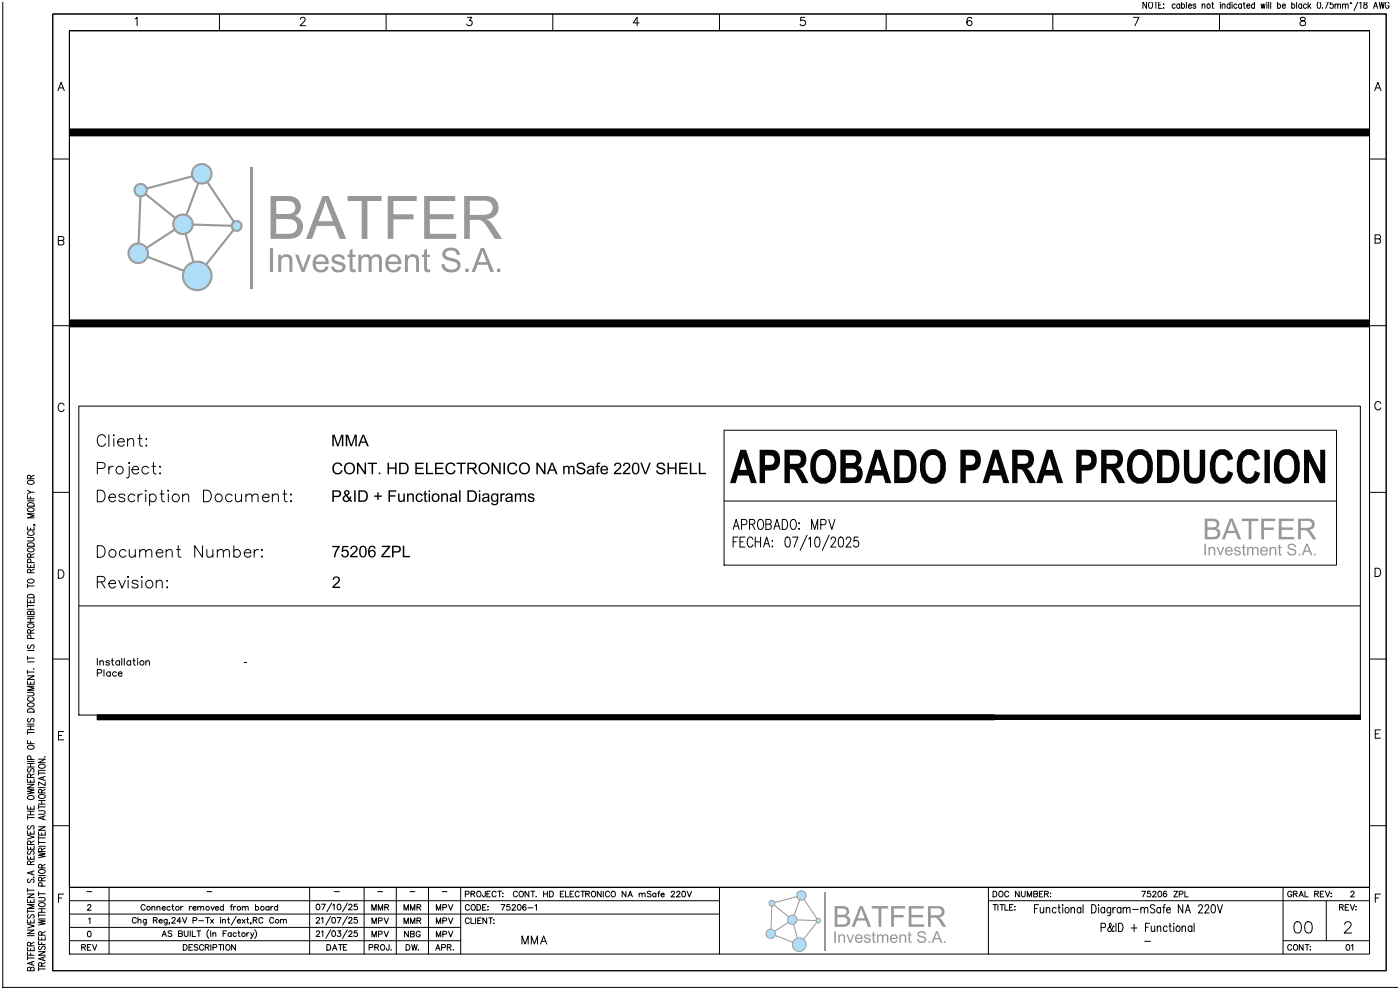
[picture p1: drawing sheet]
<svg xmlns="http://www.w3.org/2000/svg" width="420mm" height="297mm" viewBox="0 0 420 297" stroke-linecap="round" stroke-linejoin="round" font-family="sans-serif">
<!-- layer: Linea 01 -->
<path d="M23.6 181.7h384.4" fill="none" stroke="#050505" stroke-width=".3"/>
<!-- layer: 0 -->
<g fill="none" stroke="#000" stroke-width=".3">
<path d="M20.9 38.7h389.9v2.1h-389.9zM20.9 96h389.9v2h-389.9zM23.6 121.8h384.4v92.7h-384.4zM31.7 131.2a1.27 1.27 0 0 0-1.5-.8 1.27 1.27 0 0 0-1 1.3 1.52 1.52 0 0 0 .3 1.7 1.52 1.52 0 0 0 1.7 .3l.5-.7M32.7 130.4v3.5M32.7 139.9v2.3M34 139.9a1.12 1.12 0 0 0-1.3 1M34.1 130.4l.2 .2-.2 .1-.1-.1zM34.1 131.5v2.4M35.3 132.5h2a1.07 1.07 0 0 0-1.5-.9 1.07 1.07 0 0 0-.3 1.8 1.05 1.05 0 0 0 1.8 0M38.3 132.2l.8-.7 .8 .2 .2 2.2M38.3 131.5v2.4"/>
<path d="M38.6 138.9l.2-.2 .1 .2-.1 .1zM38.8 139.9v2.8l-.2 .5-.7 .1M41.4 131.5h1.2M41.9 130.4v2.8l.2 .5 .6 .2M43.7 131.7l.2-.2 .1 .2-.1 .2zM43.9 133.5l.1 .2-.1 .2-.2-.2zM45.5 139.9h1.2M46 138.7v2.8l.2 .5 .7 .2M29.2 140.5h1.5a.91 .91 0 0 0 .8-.9 .91 .91 0 0 0-.8-.9h-1.5v3.5M29.2 147h1.1a1.85 1.85 0 0 1 1.2 1.8 1.85 1.85 0 0 1-1.2 1.7h-1.1zM32.7 149.2h1.9a1.07 1.07 0 0 0-1.5-.9 1.07 1.07 0 0 0-.3 1.7 1.05 1.05 0 0 0 1.8 0M37.4 148.7a1.05 1.05 0 0 0-1.8 0 1.9 1.9 0 0 0 1.7 .8l.1 .5a1.05 1.05 0 0 1-1.8 0"/>
<path d="M39.6 140.9h2a1.07 1.07 0 0 0-1.5-.9 1.07 1.07 0 0 0-.3 1.7 1.05 1.05 0 0 0 1.8 0M40.4 148.7a1.11 1.11 0 0 0-1.6-.2 1.11 1.11 0 0 0 0 1.7 1.11 1.11 0 0 0 1.6-.2M41.4 148.2v2.3M42.7 148.2a1.12 1.12 0 0 0-1.3 1M43.6 147.2l.1-.2 .2 .2-.2 .2zM43.7 148.2v2.3M44.5 140.4a1.11 1.11 0 0 0-1.6-.2 1.11 1.11 0 0 0 0 1.6 1.11 1.11 0 0 0 1.6-.1M44.9 148.7a1.11 1.11 0 0 1 1.6-.2 1.11 1.11 0 0 1 0 1.7 1.11 1.11 0 0 1-1.6-.2M44.9 148.2v3.4M47.8 140l.2-.1 .2 .1-.2 .2zM48 141.8l.2 .2-.2 .2-.2-.2zM48 148.2h1.2"/>
<path d="M48.5 147v2.8l.2 .5 .6 .2M50.3 147.2l.2-.2 .1 .2-.1 .2zM50.5 148.2v2.3M54.8 148.8l.8-.6 .8 .1 .2 2.2M54.8 148.2v2.3M61.1 147h1.1a1.85 1.85 0 0 1 1.2 1.8 1.85 1.85 0 0 1-1.2 1.7h-1.1zM69.6 148.7a1.11 1.11 0 0 0-1.6-.2 1.11 1.11 0 0 0 0 1.7 1.11 1.11 0 0 0 1.6-.2M70.6 148.2l.2 2.1 .8 .2 .8-.7M72.4 148.2v2.3M73.8 148.8l.8-.6 .8 .1 .2 2.2M73.8 148.2v2.3M75.6 148.8l.8-.6 .8 .1 .2 2.2"/>
<path d="M78.7 149.2h2a1.07 1.07 0 0 0-1.5-.9 1.07 1.07 0 0 0-.3 1.7 1.05 1.05 0 0 0 1.8 0M81.7 148.8l.8-.6 .8 .1 .2 2.2M81.7 148.2v2.3M84.8 148.2h1.2M85.3 147v2.8l.2 .5 .6 .2M87.1 150.3l.2-.1 .2 .1-.2 .2zM87.3 148.2l.2 .1-.2 .2-.2-.2zM29.2 163.7h1.1a1.85 1.85 0 0 1 1.2 1.7 1.85 1.85 0 0 1-1.2 1.7h-1.1zM29.2 174.5l2-.1a.8 .8 0 0 0 0-1.3l-2-.2v3.5M30.3 174.5l1.2 1.9M32.7 175h1.9a1.07 1.07 0 0 0-1.5-.9 1.07 1.07 0 0 0-.3 1.8 1.05 1.05 0 0 0 1.8 0M35.6 174l1 2.4 1-2.4"/>
<path d="M37.8 165.3a1.11 1.11 0 0 0-1.7-.1 1.11 1.11 0 0 0 0 1.6 1.11 1.11 0 0 0 1.7-.2M38.4 172.9l.2 .2-.2 .1-.1-.1zM38.4 174v2.4M38.8 164.8l.1 2.2 .9 .1 .8-.6M40.6 164.8v2.3M41.4 174.5a1.05 1.05 0 0 0-1.8 0 1.9 1.9 0 0 0 1.6 .9l.2 .5a1.05 1.05 0 0 1-1.8 0M41.9 165.5l.8-.7 .9 .2 .1 2.1M41.9 164.8v2.3M42.4 173.1l.2-.2 .1 .2-.1 .1zM42.6 174v2.4M43.7 165.5l.8-.7 .9 .2 .1 2.1M46.9 165.8h1.9a1.07 1.07 0 0 0-1.5-.9 1.07 1.07 0 0 0-.3 1.7 1.05 1.05 0 0 0 1.8 0"/>
<path d="M46.9 174.7l.8-.7 .8 .2 .2 2.2M46.9 174v2.4M49.8 165.5l.8-.7 .9 .2 .1 2.1M49.8 164.8v2.3M50 174.2l.2-.2 .1 .2-.1 .2zM50 176.2l.2-.2 .1 .2-.1 .2zM53 164.8h1.1M53.5 163.7v2.8l.1 .5 .7 .1M60.7 163.7v3.4l-2.3-3.4v3.4M62 164.8l.2 2.2 .8 .1 .9-.6M63.9 164.8v2.3M65.2 165.5l.8-.7 .8 .2 .2 2.1"/>
<path d="M65.2 164.8v2.3M67 165.5l.8-.7 .8 .2 .2 2.1M70.1 165.3a1.11 1.11 0 0 1 1.7-.1 1.11 1.11 0 0 1 0 1.6 1.11 1.11 0 0 1-1.7-.2M70.1 163.7v3.4M73.3 165.8h1.9a1.07 1.07 0 0 0-1.5-.9 1.07 1.07 0 0 0-.3 1.7 1.05 1.05 0 0 0 1.8 0M76.2 164.8v2.3M77.6 164.8a1.12 1.12 0 0 0-1.4 1M78.4 167l.2-.2 .1 .2-.1 .1zM78.6 164.8l.1 .2-.1 .2-.2-.2zM29.2 197.5v2M29.9 198.5l.5-.3 .5 .1 .1 1.2M29.9 198.2v1.3"/>
<path d="M32.8 198.4l-.4-.2-.6 .2 .9 .5v.5l-.6 .1-.3-.3M33.4 198.2h.6M33.7 197.5v1.6l.1 .3 .3 .1M35.9 198.4a.64 .64 0 0 0-1 0 .64 .64 0 0 0 0 .9 .64 .64 0 0 0 1-.1M35.9 198.2v1.3M36.5 197.5v2M37.3 197.5v2M39.2 198.4a.64 .64 0 0 0-1 0 .64 .64 0 0 0 0 .9 .64 .64 0 0 0 1-.1M39.2 198.2v1.3M39.9 198.2h.6M40.1 197.5v1.6l.1 .3 .4 .1M41.2 197.6h.2z"/>
<path d="M41.3 198.2v1.3M43.8 198.5l.4-.3 .5 .1 .1 1.2M43.8 198.2v1.3M29.2 214.5h269v1.4h-269zM29.2 201.9l1.1-.1 .2-.3-.1-.5-1.2-.2v2M31.2 200.8v2M33.1 201.8a.64 .64 0 0 0-.9-.1 .64 .64 0 0 0 0 .9 .64 .64 0 0 0 .9-.1M33.1 201.5v1.3M34.9 201.8a.64 .64 0 0 0-.9-.1 .64 .64 0 0 0 0 .9 .64 .64 0 0 0 .9-.1M35.5 202.1h1.1a.64 .64 0 0 0-.7-.5 .64 .64 0 0 0-.6 .6 .64 .64 0 0 0 .6 .6l.7-.3"/>
<circle cx="35.9" cy="141" r="1.15"/>
<circle cx="52.7" cy="149.3" r="1.15"/>
<circle cx="65.6" cy="149.3" r="1.15"/>
<circle cx="33.7" cy="165.9" r="1.15"/>
<circle cx="44.8" cy="175.2" r="1.15"/>
<circle cx="42.6" cy="198.8" r=".66"/>
</g>
<g fill="#000">
<path d="M20.9 38.7h389.9v2h-389.9zM20.9 96h389.9v2h-389.9zM99.9 173.3a1.16 1.16 0 0 1 1.9 0 1.16 1.16 0 0 1-.6 1.8l-.9 .9h1.7v.4h-2.3l.4-.9a2.51 2.51 0 0 0 1.4-1.8 .68 .68 0 0 0-.7-.4 .68 .68 0 0 0-.6 .6h-.4zM73.4 198.6h.7v.3h-.7zM29.2 214.5h378.8v1.3h-378.8z"/>
<path d="M99.7 130.4h.7l.9 3 1.1-3h.6v3.5h-.5v-2.9l-1 2.9h-.4l-1-3v3h-.4zM103.7 130.4h.7l1 3 1-3h.6v3.5h-.4v-2.9l-1 2.9h-.4l-1.1-3v3h-.4zM108.7 130.4h.5l1.4 3.5h-.5l-.4-1.1h-1.5l-.3 1.1h-.5zM108.9 130.7l-.5 1.7h1.1z"/>
<path d="M99.7 147.1h1.3a1.07 1.07 0 0 1 1.2 .5 1.07 1.07 0 0 1-.3 1.4l-1.8 .1v1.4h-.4zM100.1 147.5v1.2h.9a.65 .65 0 0 0 .9-.6 .65 .65 0 0 0-.9-.6zM103.3 147.3a.85 .85 0 0 1 1-.3 .85 .85 0 0 1 .5 1l-.6 .6 .6 .8 .2-.5 .4 .1-.3 .7 .5 .6-.2 .3-.6-.5a1.09 1.09 0 0 1-1.8 .2 1.09 1.09 0 0 1 .6-1.8 .93 .93 0 0 1-.3-1.2zM103.5 147.8a.5 .5 0 0 0 1 0 .5 .5 0 0 0-1 0zM103.4 149.1a.7 .7 0 0 0 .2 1.1 .7 .7 0 0 0 1-.4l-.8-1zM106.2 147.1h.5v3.4h-.5zM107.5 147.1h1.2a1.74 1.74 0 0 1 1.7 1.7 1.74 1.74 0 0 1-1.7 1.7h-1.2zM107.9 147.5v2.6h.8a1.33 1.33 0 0 0 1.2-1.3 1.33 1.33 0 0 0-1.2-1.3zM113.2 147.7h.4v.9h.9v.4h-.9v1h-.4v-1h-1v-.4h1zM116.5 147.1h2.4v.4h-1.9v1h1.6v.4h-1.6v1.6h-.5zM119.4 148h.4v1.4a.63 .63 0 0 0 .6 .8 .63 .63 0 0 0 .6-.8v-1.4h.4v2.5h-.4v-.3a.91 .91 0 0 1-1.6-.1zM122.1 148h.4v.4a.91 .91 0 0 1 1.6 .1v2h-.4v-1.6l-.2-.5a.66 .66 0 0 0-.8 .1 .66 .66 0 0 0-.2 .7v1.3h-.4zM125.1 148.2a1.07 1.07 0 0 1 1.7 .5l-.4 .1a.66 .66 0 0 0-.8-.5 .66 .66 0 0 0-.5 .7 .78 .78 0 0 0 .2 1 .78 .78 0 0 0 1 0l.1-.4 .4 .1a1.18 1.18 0 0 1-1.6 .8 1.18 1.18 0 0 1-.5-1.8zM127.3 147.4l.4-.3v.9h.4v.3h-.4v1.6l.1 .2h.3l.1 .4-.4 .1a.55 .55 0 0 1-.5-.8v-1.5h-.3v-.3h.3zM128.6 147.1h.4v.4h-.4zM128.6 148h.4v2.5h-.4zM129.7 148.4a1.26 1.26 0 0 1 1.8 0 1.26 1.26 0 0 1-.1 1.8 1.26 1.26 0 0 1-1.8-.1l-.1-1.2zM130.2 148.4a.94 .94 0 0 0-.3 1.3 .94 .94 0 0 0 1.2 .4 .94 .94 0 0 0 .3-1.2 .94 .94 0 0 0-1.2-.5zM132.3 148h.4v.4a.91 .91 0 0 1 1.6 .1l.1 2h-.5v-1.6l-.2-.5a.66 .66 0 0 0-.7 .1 .66 .66 0 0 0-.3 .7v1.3h-.4zM135.2 148.2a1.05 1.05 0 0 1 1.2-.3 1.05 1.05 0 0 1 .7 1l.1 1.6h-.5v-.3a.91 .91 0 0 1-1.2 .4 .91 .91 0 0 1-.5-1.2l1.6-.5a.64 .64 0 0 0-.6-.6 .64 .64 0 0 0-.6 .5l-.5-.1zM135.4 149.6a.59 .59 0 0 0 .4 .8 .59 .59 0 0 0 .8-.6v-.5zM137.7 147.1h.4v3.4h-.4zM140.2 147.1h1.2a1.74 1.74 0 0 1 1.7 1.7 1.74 1.74 0 0 1-1.7 1.7h-1.2zM140.6 147.5v2.6h.8a1.33 1.33 0 0 0 1.2-1.3 1.33 1.33 0 0 0-1.2-1.3zM143.6 147.1h.5v.4h-.5zM143.6 148h.5v2.5h-.5zM144.9 148.2a1.05 1.05 0 0 1 1.2-.3 1.05 1.05 0 0 1 .6 1l.2 1.6h-.5l-.1-.3a.91 .91 0 0 1-1.2 .4 .91 .91 0 0 1-.4-1.2l1.6-.5a.64 .64 0 0 0-.6-.6 .64 .64 0 0 0-.6 .5l-.5-.1zM145.1 149.6a.59 .59 0 0 0 .4 .8 .59 .59 0 0 0 .7-.6l.1-.5zM147.6 148.2l.9-.2 .6 .3v-.3h.3v2.2a1.1 1.1 0 0 1-.7 1.3 1.1 1.1 0 0 1-1.4-.8l.4 .1a.71 .71 0 0 0 1 .3 .71 .71 0 0 0 .3-.9 1.22 1.22 0 0 1-1.7-.3 1.22 1.22 0 0 1 .3-1.7zM148 148.4a.91 .91 0 0 0-.4 1.2 .91 .91 0 0 0 1.2 .5 .91 .91 0 0 0 .3-1.2 .91 .91 0 0 0-1.1-.5zM150.1 148h.4v.4a.6 .6 0 0 1 1-.3l-.2 .4-.4-.1-.3 .2-.1 1.9h-.4zM151.9 148.2a1.05 1.05 0 0 1 1.2-.3 1.05 1.05 0 0 1 .6 1l.2 1.6h-.5l-.1-.3a.91 .91 0 0 1-1.2 .4 .91 .91 0 0 1-.4-1.2l1.6-.5a.64 .64 0 0 0-.6-.6 .64 .64 0 0 0-.6 .5l-.5-.1zM152.1 149.6a.59 .59 0 0 0 .4 .8 .59 .59 0 0 0 .7-.6l.1-.5zM154.4 148h.4v.4l.3-.3a.8 .8 0 0 1 1.2 .3 .81 .81 0 0 1 .9-.4 .81 .81 0 0 1 .6 .8v1.7h-.4v-1.7l-.2-.4a.6 .6 0 0 0-.7 0 .6 .6 0 0 0-.2 .7v1.4h-.4v-1.6a.58 .58 0 0 0-.8-.6 .58 .58 0 0 0-.3 .9v1.3h-.4zM158.6 148.2a1.09 1.09 0 0 1 1.7 .5h-.5a.52 .52 0 0 0-.5-.5 .52 .52 0 0 0-.5 .6l.5 .2a.85 .85 0 0 1 1 1 .85 .85 0 0 1-1.2 .6l-.8-.6v-.2l.4-.1a.56 .56 0 0 0 .6 .6 .56 .56 0 0 0 .5-.7l-1.3-.5-.2-.5z"/>
<path d="M100.3 139a1.51 1.51 0 0 1 2.4 .7l-.5 .1a1.13 1.13 0 0 0-1.5-.6 1.13 1.13 0 0 0-.6 1.5 1.08 1.08 0 0 0 1 1.2 1.08 1.08 0 0 0 1.2-.9l.4 .1a1.6 1.6 0 0 1-2 1.1 1.6 1.6 0 0 1-1-2zM103.9 139a1.75 1.75 0 0 1 2.4 .5 1.75 1.75 0 0 1-.6 2.4 1.75 1.75 0 0 1-2.4-.7l-.1-.7a1.66 1.66 0 0 1 .7-1.5zM103.8 139.6a1.38 1.38 0 0 0 0 1.8 1.38 1.38 0 0 0 1.7 .3 1.4 1.4 0 0 0 .4-1.8 1.4 1.4 0 0 0-1.7-.6zM107.1 138.8h.4l1.9 2.7v-2.7h.4v3.4h-.5l-1.8-2.7v2.7h-.4zM110.3 138.8h2.8v.4h-1.2v3h-.5v-3h-1.1zM113.6 141.7h.5v.5h-.5zM116.2 138.8h.5v1.4h1.8v-1.4h.4v3.4h-.4v-1.6h-1.8v1.6h-.5zM119.7 138.8h1.2a1.74 1.74 0 0 1 1.7 1.7 1.74 1.74 0 0 1-1.6 1.7h-1.3zM120.2 139.2v2.6h.7a1.33 1.33 0 0 0 1.3-1.3 1.33 1.33 0 0 0-1.3-1.3zM124.6 138.8h2.5v.4h-2.1v1h1.9v.4h-1.9v1.2h2.2v.4h-2.6zM127.8 138.8h.4v3h1.7v.4h-2.1zM130.5 138.8h2.5v.4h-2.1v1h2v.4h-2v1.2h2.2v.4h-2.6zM134.2 139a1.51 1.51 0 0 1 2.4 .7l-.5 .1a1.13 1.13 0 0 0-1.4-.6 1.13 1.13 0 0 0-.6 1.5 1.08 1.08 0 0 0 .9 1.2 1.08 1.08 0 0 0 1.2-.9l.4 .1a1.6 1.6 0 0 1-2 1.1 1.6 1.6 0 0 1-1-2zM136.9 138.8h2.8v.4h-1.2v3h-.4v-3h-1.2zM140.2 138.8h1.5a.97 .97 0 0 1 1.2 .8 .97 .97 0 0 1-.9 1.1l1.2 1.5h-.5l-.9-1.2-.5-.3h-.7v1.5h-.4zM140.6 139.2v1.1l1.6-.1a.58 .58 0 0 0 .2-.7 .58 .58 0 0 0-.7-.3zM144.2 139a1.75 1.75 0 0 1 2.5 .5 1.75 1.75 0 0 1-.7 2.4 1.75 1.75 0 0 1-2.4-.7l-.1-.7a1.66 1.66 0 0 1 .7-1.5zM144.2 139.6a1.38 1.38 0 0 0 0 1.8 1.38 1.38 0 0 0 1.7 .3 1.4 1.4 0 0 0 .4-1.8 1.4 1.4 0 0 0-1.8-.6zM147.4 138.8h.5l1.8 2.7v-2.7h.5v3.4h-.5l-1.8-2.7v2.7h-.5zM151 138.8h.5v3.4h-.5zM152.7 139a1.51 1.51 0 0 1 2.4 .7l-.4 .1a1.13 1.13 0 0 0-1.5-.6 1.13 1.13 0 0 0-.6 1.5 1.08 1.08 0 0 0 .9 1.2 1.08 1.08 0 0 0 1.2-.9l.5 .1a1.6 1.6 0 0 1-2 1.1 1.6 1.6 0 0 1-1.1-2zM156.3 139a1.75 1.75 0 0 1 2.5 .5 1.75 1.75 0 0 1-.6 2.4 1.75 1.75 0 0 1-2.5-.7l-.1-.7a1.66 1.66 0 0 1 .7-1.5zM156.3 139.6a1.38 1.38 0 0 0 0 1.8 1.38 1.38 0 0 0 1.7 .3 1.4 1.4 0 0 0 .4-1.8 1.4 1.4 0 0 0-1.8-.6zM160.9 138.8h.5l1.8 2.7v-2.7h.4v3.4h-.5l-1.8-2.7v2.7h-.4zM165.3 138.8h.5l1.4 3.4h-.5l-.4-1h-1.4l-.4 1h-.5zM165.6 139.1l-.6 1.7h1.2zM168.9 139.7h.4v.4l.3-.3a.8 .8 0 0 1 1.2 .3 .81 .81 0 0 1 .9-.4 .81 .81 0 0 1 .6 .8v1.7h-.4v-1.7l-.2-.4a.6 .6 0 0 0-.7 .1 .6 .6 0 0 0-.2 .6v1.4h-.4v-1.6a.58 .58 0 0 0-.8-.5 .58 .58 0 0 0-.3 .8v1.3h-.4zM173.2 139.1a1.35 1.35 0 0 1 2.3 .6l-.4 .1a.79 .79 0 0 0-.9-.7 .79 .79 0 0 0-.7 .8l.7 .3a1.11 1.11 0 0 1 1.4 1.1 1.11 1.11 0 0 1-1.5 1 1.18 1.18 0 0 1-1.3-1.2h.5a.92 .92 0 0 0 .9 .8 .92 .92 0 0 0 .9-.8l-1-.5a.99 .99 0 0 1-1-.4 .99 .99 0 0 1 .1-1.1zM176.4 139.9a1.05 1.05 0 0 1 1.1-.3 1.05 1.05 0 0 1 .7 1l.1 1.6h-.4l-.1-.3a.91 .91 0 0 1-1.2 .5 .91 .91 0 0 1-.4-1.2l1.6-.6a.64 .64 0 0 0-.6-.6 .64 .64 0 0 0-.7 .5l-.4-.1zM176.6 141.3a.59 .59 0 0 0 .4 .8 .59 .59 0 0 0 .7-.5l.1-.6zM179.1 138.9l1-.1-.1 .3h-.5l-.1 .3v.3h.5v.4h-.5v2.1h-.4v-2.1h-.4v-.4h.4zM180.6 139.8a1.2 1.2 0 0 1 1.3 .1 1.2 1.2 0 0 1 .5 1.2h-1.9a.73 .73 0 0 0 .6 .8 .73 .73 0 0 0 .8-.5l.5 .1a1.22 1.22 0 0 1-1.6 .7 1.22 1.22 0 0 1-.7-1.5zM180.7 140.3l-.2 .4h1.4a.7 .7 0 0 0-.4-.7 .7 .7 0 0 0-.8 .3zM184.3 139.1a1.16 1.16 0 0 1 1.9 .1 1.16 1.16 0 0 1-.6 1.8l-.9 .8h1.7v.4h-2.3l.4-.8a2.51 2.51 0 0 0 1.4-1.8 .68 .68 0 0 0-.7-.5 .68 .68 0 0 0-.6 .7h-.4zM187 139.1a1.16 1.16 0 0 1 1.9 .1 1.16 1.16 0 0 1-.6 1.8l-.9 .8h1.7v.4h-2.3l.4-.8a2.51 2.51 0 0 0 1.4-1.8 .68 .68 0 0 0-.7-.5 .68 .68 0 0 0-.6 .7h-.4zM189.9 139.1a1.16 1.16 0 0 1 1.4-.1 1.16 1.16 0 0 1 .5 1.3 1.48 1.48 0 0 1-1.4 2 2.31 2.31 0 0 1-.7-3zM190.3 139.2a2.41 2.41 0 0 0 .2 2.7h.3a2.11 2.11 0 0 0 0-2.8zM192 138.8h.5l1.1 3.1 1.1-3.1h.5l-1.4 3.4h-.4zM197.2 139.1a1.35 1.35 0 0 1 2.3 .6l-.5 .1a.79 .79 0 0 0-.8-.7 .79 .79 0 0 0-.8 .8l.8 .3a1.11 1.11 0 0 1 1.4 1.1 1.11 1.11 0 0 1-1.6 1 1.18 1.18 0 0 1-1.2-1.2h.4a.92 .92 0 0 0 1 .8 .92 .92 0 0 0 .9-.8l-1-.5a.99 .99 0 0 1-1-.4 .99 .99 0 0 1 .1-1.1zM200.2 138.8h.5v1.4h1.8v-1.4h.4v3.4h-.4v-1.6h-1.8v1.6h-.5zM203.7 138.8h2.5v.4h-2v1h1.9v.4h-1.9v1.2h2.1v.4h-2.6zM206.9 138.8h.5v3h1.7v.4h-2.2zM209.6 138.8h.5v3h1.7v.4h-2.2z"/>
<path d="M99.7 163.7h2.2v.4a5.3 5.3 0 0 0-1.3 3h-.4a5 5 0 0 1 1.2-3h-1.7zM102.7 163.7h1.8v.4h-1.4l-.2 1a1.16 1.16 0 0 1 1.7 .5 1.16 1.16 0 0 1-.8 1.6 1.16 1.16 0 0 1-1.5-1h.5a.78 .78 0 0 0 1 .5 .78 .78 0 0 0 .4-1.1 .78 .78 0 0 0-1.1-.3l-.3 .3-.4-.1zM105.2 164.1a1.16 1.16 0 0 1 1.9 0 1.16 1.16 0 0 1-.6 1.8l-.9 .8h1.7v.4h-2.3l.4-.8a2.51 2.51 0 0 0 1.4-1.8 .68 .68 0 0 0-.7-.5 .68 .68 0 0 0-.6 .7h-.4zM108.1 164a1.16 1.16 0 0 1 1.4-.1 1.16 1.16 0 0 1 .5 1.3 1.48 1.48 0 0 1-1.4 2 2.31 2.31 0 0 1-.7-2.9zM108.5 164.1a2.41 2.41 0 0 0 .2 2.8h.3a2.11 2.11 0 0 0 0-2.9zM110.9 163.9a1.02 1.02 0 0 1 1.1-.2 1.02 1.02 0 0 1 .6 .8l-.4 .1a.66 .66 0 0 0-.7-.6 .66 .66 0 0 0-.6 .7l-.1 .7a1.13 1.13 0 0 1 1.6-.1 1.13 1.13 0 0 1 .1 1.6 1.13 1.13 0 0 1-1.6 .1 2.64 2.64 0 0 1 0-3.1zM110.9 166.1a.75 .75 0 0 0 1.5 0 .75 .75 0 0 0-1.5 0zM114.6 163.7h2.4v.4l-2.1 2.6h2.2v.4h-2.7v-.4l2.1-2.6h-1.9zM117.6 163.7h1.3a1.07 1.07 0 0 1 1.3 .5 1.07 1.07 0 0 1-.4 1.4l-1.8 .1v1.4h-.4zM118 164.1v1.2h.9a.65 .65 0 0 0 .9-.6 .65 .65 0 0 0-.9-.6zM120.8 163.7h.5v3h1.7v.4h-2.2z"/>
</g>
<path d="M38.5 49.2h34v37.9h-34z" fill="#adddf7"/>
<!-- layer: Texto Rotulo -->
<g fill="#989898">
<path d="M75.1 50.3h.6v36.4h-.6z"/>
<path d="M43.8 58l9 7.2-.4 .5-8.9-7.3z"/>
<path d="M59.3 54.6l.6 .2-3.7 9.8-.6-.2z"/>
<path d="M57.8 67l11.9 .4v.6l-11.9-.3z"/>
<path d="M69.9 68.6l.5 .4-8.3 10.6-.5-.4z"/>
<path d="M55.4 70.2l.6-.2 2.3 8.5-.6 .2z"/>
<path d="M44.5 76.8l10.8 4.1-.3 .6-10.7-4.1z"/>
<path d="M41.8 58.9h.6l-.5 14-.6-.1z"/>
<path d="M43.9 56.2l13.9-3.7 .2 .6-13.9 3.7z"/>
<path d="M61.8 54.6l.5-.4 8.2 12.3-.5 .4z"/>
<path d="M43.9 74l8.3-5.4 .4 .5-8.4 5.4z"/>
<path d="M54.1 69.8l.8 .1v.6l-1-.1z"/>
<path d="M53.3 69.4l.8 .4-.2 .6-.9-.5z"/>
<path d="M52.2 69.2l.5-.4 .6 .6-.3 .5z"/>
<path d="M51.8 68.3l.6-.2 .3 .7-.5 .4z"/>
<path d="M51.6 67.3h.6l.2 .8-.6 .2z"/>
<path d="M51.8 66.3l.6 .2-.2 .8h-.6z"/>
<path d="M52.2 65.3l.5 .4-.3 .8-.6-.2z"/>
<path d="M53 64.6l.3 .5-.6 .6-.5-.4z"/>
<path d="M53 64.6l.9-.4 .2 .6-.8 .3z"/>
<path d="M53.9 64.2l1-.2v.6l-.8 .2z"/>
<path d="M54.9 64l1 .2-.2 .6-.8-.2z"/>
<path d="M55.9 64.2l.9 .4-.4 .5-.7-.3z"/>
<path d="M56.8 64.6l.7 .7-.5 .4-.6-.6z"/>
<path d="M57 65.7l.5-.4 .5 1-.6 .2z"/>
<path d="M57.4 66.5l.6-.2 .1 1h-.6z"/>
<path d="M57.5 67.3h.6l-.1 1-.6-.2z"/>
<path d="M57.4 68.1l.6 .2-.5 .9-.5-.4z"/>
<path d="M56.4 69.4l.6-.6 .5 .4-.7 .7z"/>
<path d="M55.7 69.8l.7-.4 .4 .5-.9 .5z"/>
<path d="M54.9 69.9l.8-.1 .2 .6-1 .1z"/>
<path d="M41.6 58.5l.6 .1v.6l-.8-.2z"/>
<path d="M40.6 58.6l.5-.5 .5 .4-.2 .5z"/>
<path d="M40.2 57.9l.5-.3 .4 .5-.5 .5z"/>
<path d="M40 57h.6l.1 .6-.5 .3z"/>
<path d="M40.2 56.2l.5 .2-.1 .6h-.6z"/>
<path d="M40.6 55.5l.5 .4-.4 .5-.5-.2z"/>
<path d="M40.6 55.5l.8-.5 .2 .6-.5 .3z"/>
<path d="M41.4 55l.8-.2v.7l-.6 .1z"/>
<path d="M42.2 54.8l.8 .2-.2 .6-.6-.1z"/>
<path d="M43 55l.7 .5-.4 .4-.5-.3z"/>
<path d="M43.7 55.5l.5 .7-.6 .2-.3-.5z"/>
<path d="M43.6 56.4l.6-.2 .2 .8h-.6z"/>
<path d="M43.8 57h.6l-.2 .9-.6-.3z"/>
<path d="M43.6 57.6l.6 .3-.5 .7-.4-.5z"/>
<path d="M42.8 58.5l.5-.4 .4 .5-.7 .4z"/>
<path d="M42.2 58.6l.6-.1 .2 .5-.8 .2z"/>
<path d="M59.7 54.6l.8 .2v.6l-1-.2z"/>
<path d="M59 54.3l.7 .3-.2 .6-.9-.4z"/>
<path d="M57.9 54l.5-.3 .6 .6-.4 .5z"/>
<path d="M57.4 53.1l.6-.2 .4 .8-.5 .3z"/>
<path d="M57.3 52.1h.6l.1 .8-.6 .2z"/>
<path d="M57.4 51.1l.6 .2-.1 .8h-.6z"/>
<path d="M57.9 50.2l.5 .4-.4 .7-.6-.2z"/>
<path d="M57.9 50.2l.7-.7 .4 .5-.6 .6z"/>
<path d="M58.6 49.5l.9-.5 .2 .6-.7 .4z"/>
<path d="M59.5 49l1-.1v.6l-.8 .1z"/>
<path d="M60.5 48.9l1 .1-.2 .6-.8-.1z"/>
<path d="M61.5 49l.9 .5-.3 .5-.8-.4z"/>
<path d="M62.4 49.5l.8 .7-.5 .4-.6-.6z"/>
<path d="M62.7 50.6l.5-.4 .4 .9-.6 .2z"/>
<path d="M63 51.3l.6-.2 .2 1h-.6z"/>
<path d="M63.2 52.1h.6l-.2 1-.6-.2z"/>
<path d="M63 52.9l.6 .2-.4 .9-.5-.3z"/>
<path d="M62.7 53.7l.5 .3-.8 .8-.3-.5z"/>
<path d="M61.3 54.6l.8-.3 .3 .5-.9 .4z"/>
<path d="M60.5 54.8l.8-.2 .2 .6-1 .2z"/>
<path d="M70.5 68.8l.5 .2v.6l-.8-.2z"/>
<path d="M69.5 68.9l.5-.4 .5 .3-.3 .6z"/>
<path d="M69.2 68.2l.6-.2 .2 .5-.5 .4z"/>
<path d="M69.2 67.4l.6 .1v.5l-.6 .2z"/>
<path d="M69.5 66.6l.5 .4-.2 .5-.6-.1z"/>
<path d="M69.5 66.6l.7-.5 .3 .6-.5 .3z"/>
<path d="M70.2 66.1l.8-.1v.6l-.5 .1z"/>
<path d="M71 66l.8 .1-.3 .6-.5-.1z"/>
<path d="M71.8 66.1l.6 .5-.5 .4-.4-.3z"/>
<path d="M71.9 67l.5-.4 .4 .8-.7 .1z"/>
<path d="M72.1 67.5l.7-.1v.8l-.7-.2z"/>
<path d="M72.1 68l.7 .2-.4 .7-.5-.4z"/>
<path d="M71.5 68.8l.4-.3 .5 .4-.6 .5z"/>
<path d="M71 69l.5-.2 .3 .6-.8 .2z"/>
<path d="M58.1 86.6l1.1 .1v.7l-1.2-.2z"/>
<path d="M57.2 86.2l.9 .4-.1 .6-1.2-.5z"/>
<path d="M55.9 86l.4-.4 .9 .6-.4 .5z"/>
<path d="M55.2 85.1l.5-.4 .6 .9-.4 .4z"/>
<path d="M54.7 83.9l.6-.1 .4 .9-.5 .4z"/>
<path d="M54.5 82.7h.7l.1 1.1-.6 .1z"/>
<path d="M54.7 81.6l.6 .1-.1 1h-.7z"/>
<path d="M55.2 80.4l.5 .4-.4 .9-.6-.1z"/>
<path d="M55.9 79.5l.4 .4-.6 .9-.5-.4z"/>
<path d="M55.9 79.5l.9-.8 .4 .6-.9 .6z"/>
<path d="M56.8 78.7l1.2-.4 .1 .6-.9 .4z"/>
<path d="M58 78.3l1.2-.2v.7l-1.1 .1z"/>
<path d="M59.2 78.1l1.1 .2-.1 .6-1-.1z"/>
<path d="M60.3 78.3l1.2 .4-.4 .6-.9-.4z"/>
<path d="M61.5 78.7l.9 .8-.4 .4-.9-.6z"/>
<path d="M62.4 79.5l.8 .9-.6 .4-.6-.9z"/>
<path d="M62.6 80.8l.6-.4 .4 1.2-.6 .1z"/>
<path d="M63 81.7l.6-.1 .2 1.1h-.7z"/>
<path d="M63.1 82.7h.7l-.2 1.2-.6-.1z"/>
<path d="M63 83.8l.6 .1-.4 1.2-.6-.4z"/>
<path d="M62.6 84.7l.6 .4-.8 .9-.4-.4z"/>
<path d="M61.1 86.2l.9-.6 .4 .4-.9 .7z"/>
<path d="M60.2 86.6l.9-.4 .4 .5-1.2 .5z"/>
<path d="M59.2 86.7l1-.1 .1 .6-1.1 .2z"/>
<path d="M40.6 78.5l.9 .1v.6l-1-.1z"/>
<path d="M39.9 78.1l.7 .4-.1 .6-1-.5z"/>
<path d="M38.8 77.9l.5-.4 .6 .6-.4 .5z"/>
<path d="M38.4 77l.6-.2 .3 .7-.5 .4z"/>
<path d="M38.2 76h.6l.2 .8-.6 .2z"/>
<path d="M38.4 75l.6 .2-.2 .8h-.6z"/>
<path d="M38.8 74.1l.5 .3-.3 .8-.6-.2z"/>
<path d="M38.8 74.1l.7-.8 .4 .5-.6 .6z"/>
<path d="M39.5 73.3l1-.4 .1 .6-.7 .3z"/>
<path d="M40.5 72.9l1-.2v.6l-.9 .2z"/>
<path d="M41.5 72.7l1 .2-.2 .6-.8-.2z"/>
<path d="M42.5 72.9l.9 .4-.4 .5-.7-.3z"/>
<path d="M43.4 73.3l.7 .8-.5 .3-.6-.6z"/>
<path d="M43.6 74.4l.5-.3 .5 .9-.6 .2z"/>
<path d="M44 75.2l.6-.2 .1 1h-.6z"/>
<path d="M44.1 76h.6l-.1 1-.6-.2z"/>
<path d="M44 76.8l.6 .2-.5 .9-.5-.4z"/>
<path d="M43 78.1l.6-.6 .5 .4-.7 .7z"/>
<path d="M42.3 78.5l.7-.4 .4 .5-.9 .5z"/>
<path d="M41.5 78.6l.8-.1 .2 .6-1 .1z"/>
<path d="M81.1 58.8h4.9a3.4 3.4 0 0 1 3.6 1.3 3.4 3.4 0 0 1 0 3.9l-1.2 .8a3.5 3.5 0 0 1 2.4 3.7 3.5 3.5 0 0 1-3.1 3l-6.6 .1zM82.8 60.3v3.9h2.8a2.21 2.21 0 0 0 3-1.9 1.93 1.93 0 0 0-2.5-2zM82.8 65.7v4.4h3.2a2.32 2.32 0 0 0 2.7-.9 2.32 2.32 0 0 0-.2-2.8l-1.1-.6zM96.7 58.8h1.9l5.2 12.8h-1.9l-1.5-3.9h-5.4l-1.4 3.9h-1.8zM97.6 60.1l-2.1 6.3h4.4zM104.2 58.8h10.3v1.5h-4.3v11.3h-1.7v-11.3h-4.3zM116.3 58.8h8.7v1.5h-7v4h6v1.5h-6v5.8h-1.7zM127.2 58.8h9.3v1.5h-7.6v3.9h7.2v1.5h-7.2v4.4h7.9v1.5h-9.6zM139.2 58.8h5.7a3.6 3.6 0 0 1 4.6 2.9 3.6 3.6 0 0 1-3.6 4.1l.8 .5 1.3 1.3 2.6 4h-2.2l-1.7-2.6a5.5 5.5 0 0 0-2.9-3l-2.9-.1v5.7h-1.7zM140.9 60.2v4.3h3.7a2.4 2.4 0 0 0 3.2-2.7 2.4 2.4 0 0 0-2.8-1.6z"/>
<path d="M80.9 74.4h1v7.2h-1zM83.5 76.4h.8v.7a1.89 1.89 0 0 1 3.3 .2l.1 4.3h-.9v-3.2a1.25 1.25 0 0 0-1.1-1.5 1.25 1.25 0 0 0-1.4 1.3v3.4h-.8zM88.5 76.4h1l1.4 4.2 1.5-4.2h.9l-2 5.2h-.8zM94.8 76.6a2.48 2.48 0 0 1 2.8 .1 2.48 2.48 0 0 1 1 2.5h-3.9a1.52 1.52 0 0 0 1.1 1.7 1.52 1.52 0 0 0 1.8-1l1 .1a2.53 2.53 0 0 1-3.3 1.6 2.53 2.53 0 0 1-1.5-3.2l.3-1zM95 77.6l-.3 .9h3a1.45 1.45 0 0 0-1-1.5 1.45 1.45 0 0 0-1.7 .6zM99.9 76.7l.2-.1a2.33 2.33 0 0 1 3.3 .9v.2l-.8 .1a1.2 1.2 0 0 0-1.1-.8 1.2 1.2 0 0 0-1.2 .7l.5 .5a3.9 3.9 0 0 1 2.7 1.3 1.86 1.86 0 0 1-.5 1.9 1.86 1.86 0 0 1-2 .3 1.89 1.89 0 0 1-1.7-1.7l.9-.1a1.3 1.3 0 0 0 1.2 1.1 1.3 1.3 0 0 0 1.3-1l-.3-.4a3.7 3.7 0 0 1-2.8-1.3l-.1-.7zM104.9 75.1l.8-.5v1.8h.9v.7h-.9v3.2l.3 .5h.6l.1 .8a1.3 1.3 0 0 1-1.4-.1 1.3 1.3 0 0 1-.4-1.4v-3h-.7v-.7h.7zM107.5 76.4h.8v.7a1.76 1.76 0 0 1 3 .1 1.69 1.69 0 0 1 2-.9 1.69 1.69 0 0 1 1.2 1.7v3.6h-.8v-3.3a1.12 1.12 0 0 0-1-1.4 1.12 1.12 0 0 0-1.2 1.3v3.4h-.9v-3.4a1.14 1.14 0 0 0-1.3-1.2 1.14 1.14 0 0 0-.9 1.5v3.1h-.9zM116.6 76.6a2.48 2.48 0 0 1 2.7 .1 2.48 2.48 0 0 1 1.1 2.5h-3.9a1.52 1.52 0 0 0 1.1 1.7 1.52 1.52 0 0 0 1.8-1l.9 .1a2.53 2.53 0 0 1-3.2 1.6 2.53 2.53 0 0 1-1.5-3.2l.3-1zM116.8 77.6l-.3 .9h2.9a1.45 1.45 0 0 0-1-1.5 1.45 1.45 0 0 0-1.6 .6zM121.4 76.4h.8v.7a1.89 1.89 0 0 1 3.4 .2l.1 4.3h-.9v-3.2a1.25 1.25 0 0 0-1.1-1.5 1.25 1.25 0 0 0-1.4 1.3v3.4h-.9zM127.2 75.1l.9-.5v1.8h.9v.7h-.9v3.2l.2 .5h.7l.1 .8a1.3 1.3 0 0 1-1.5-.1 1.3 1.3 0 0 1-.4-1.4v-3h-.7v-.7h.7zM133.1 75a3.1 3.1 0 0 1 4.6 .5l.2 .9-.9 .1v-.3a1.98 1.98 0 0 0-3.4-.2l.1 .7 1 .5a3.5 3.5 0 0 1 3.4 2.1 2.4 2.4 0 0 1-3.1 2.4 2.44 2.44 0 0 1-2.6-2.4l.9-.1a2.12 2.12 0 0 0 1.8 1.7 2.12 2.12 0 0 0 2.1-1.1 1.14 1.14 0 0 0-1-1.2 4.5 4.5 0 0 1-3.3-1.4l-.2-1.2zM139.6 80.6h1v1h-1zM144.2 74.4h1l3 7.2h-1.1l-.9-2.2h-3l-.8 2.2h-1zM144.7 75.2l-1.2 3.4h2.4zM149.1 80.6h1v1h-1z"/>
</g>
<!-- layer: Linea 01 -->
<path d="M222.1 134.9h1.7l3.2 10h-1.8l-.7-2.3h-3.2l-.6 2.3h-1.7zM222.9 137.2l-1.1 3.7h2.2zM227.8 134.9h2.6a2.85 2.85 0 0 1 3.6 3.5 2.79 2.79 0 0 1-3.5 2.7h-1v3.8h-1.7zM229.5 136.6v2.8h.8a1.51 1.51 0 0 0 2-1.5 1.51 1.51 0 0 0-2.1-1.3zM235.3 134.9h3.4a2.84 2.84 0 0 1 3.2 2.3 2.84 2.84 0 0 1-2.2 3.3l1.1 1.1 1.7 3.3h-1.9l-2-3.5a1.53 1.53 0 0 0-1.7-.7v4.2h-1.6zM236.9 136.6v2.5h2.5a1.38 1.38 0 0 0 .6-1.9 1.38 1.38 0 0 0-1.8-.6zM244.4 135.7a3.8 3.8 0 0 1 4.2-.6 3.8 3.8 0 0 1 2.2 3.6 6.8 6.8 0 0 1-1.6 5.7 3.7 3.7 0 0 1-5.6-1.4 7 7 0 0 1 .8-7.3zM245.6 136.9a5.3 5.3 0 0 0 0 6 1.97 1.97 0 0 0 3.2-.9 5.4 5.4 0 0 0-.6-5.1 2.21 2.21 0 0 0-2.6 0zM252.1 134.9h3.2a2.59 2.59 0 0 1 2.9 1.5 2.59 2.59 0 0 1-1 3.2 2.82 2.82 0 0 1 1.4 3.4 2.82 2.82 0 0 1-3.1 1.9h-3.4zM253.7 136.6v2.3h1a1.44 1.44 0 0 0 2.1-1.2l-.1-.6-.5-.5zM253.7 140.5v2.7h1.5a1.4 1.4 0 0 0 1.9-1.1 1.4 1.4 0 0 0-1.6-1.6zM262.4 134.9h1.7l3.2 10h-1.7l-.7-2.3h-3.2l-.7 2.3h-1.7zM263.3 137.2l-1.1 3.7h2.2zM268.2 134.9h2.9a3.3 3.3 0 0 1 3.7 3.2 6.2 6.2 0 0 1-1.8 6.4l-1.3 .4h-3.5zM269.8 136.6v6.6h1.2a1.76 1.76 0 0 0 2.1-1.8 5.2 5.2 0 0 0-.7-4.4l-.7-.4zM277.3 135.7a3.8 3.8 0 0 1 4.2-.6 3.8 3.8 0 0 1 2.2 3.6 6.8 6.8 0 0 1-1.6 5.7 3.7 3.7 0 0 1-5.6-1.4 7 7 0 0 1 .8-7.3zM278.5 136.9a5.3 5.3 0 0 0 0 6 1.97 1.97 0 0 0 3.2-.9 5.4 5.4 0 0 0-.6-5.1 2.2 2.2 0 0 0-2.6 0zM288.1 134.9h2.5a2.85 2.85 0 0 1 3.6 3.5 2.79 2.79 0 0 1-3.5 2.7h-1v3.8h-1.6zM289.7 136.6v2.8h.9a1.51 1.51 0 0 0 1.9-1.5 1.51 1.51 0 0 0-2.1-1.3zM297.8 134.9h1.7l3.2 10h-1.7l-.7-2.3h-3.2l-.7 2.3h-1.7zM298.6 137.2l-1 3.7h2.1zM303.6 134.9h3.4a2.84 2.84 0 0 1 3.2 2.3 2.84 2.84 0 0 1-2.2 3.3l1 1.1 1.8 3.3h-2l-1.9-3.5a1.53 1.53 0 0 0-1.7-.7v4.2h-1.6zM305.2 136.6v2.5h2.5a1.38 1.38 0 0 0 .6-1.9 1.38 1.38 0 0 0-1.8-.6zM313.9 134.9h1.8l3.2 10h-1.8l-.7-2.3h-3.2l-.7 2.3h-1.7zM314.8 137.2l-1.1 3.7h2.2zM322.8 134.9h2.6a2.85 2.85 0 0 1 3.5 3.5 2.79 2.79 0 0 1-3.4 2.7h-1.1v3.8h-1.6zM324.4 136.6v2.8h.9a1.51 1.51 0 0 0 2-1.5 1.51 1.51 0 0 0-2.1-1.3zM330.3 134.9h3.4a2.84 2.84 0 0 1 3.2 2.3 2.84 2.84 0 0 1-2.2 3.3l1 1.1 1.8 3.3h-2l-1.9-3.5a1.53 1.53 0 0 0-1.7-.7v4.2h-1.6zM331.9 136.6v2.5h2.5a1.38 1.38 0 0 0 .6-1.9 1.38 1.38 0 0 0-1.8-.6zM339.4 135.7a3.8 3.8 0 0 1 4.1-.6 3.8 3.8 0 0 1 2.3 3.6 6.8 6.8 0 0 1-1.6 5.7 3.7 3.7 0 0 1-5.7-1.4 7 7 0 0 1 .9-7.3zM340.6 136.9a5.3 5.3 0 0 0 0 6 1.97 1.97 0 0 0 3.2-.9 5.4 5.4 0 0 0-.6-5.1 2.2 2.2 0 0 0-2.6 0zM347 134.9h3a3.3 3.3 0 0 1 3.6 3.2 6.2 6.2 0 0 1-1.7 6.4l-1.4 .4h-3.5zM348.6 136.6v6.6h1.2a1.76 1.76 0 0 0 2.2-1.8 5.2 5.2 0 0 0-.7-4.4l-.8-.4zM355.1 134.9h1.6v6.1a1.74 1.74 0 0 0 .6 2 1.74 1.74 0 0 0 2.1 0l.4-1.1 .1-7h1.6v5.3a4.5 4.5 0 0 1-1.3 4.4 3.5 3.5 0 0 1-4.7-1l-.4-2.5zM364.4 135.4a3.3 3.3 0 0 1 3.4-.5 3.3 3.3 0 0 1 2 2.8l-1.6 .4a1.74 1.74 0 0 0-1.5-1.7 1.74 1.74 0 0 0-1.9 1.3 6.1 6.1 0 0 0 .6 5.2 1.82 1.82 0 0 0 2 .2 1.82 1.82 0 0 0 .9-1.9l1.6 .6a3.3 3.3 0 0 1-2.8 3.3 3.3 3.3 0 0 1-3.7-2.1 7.3 7.3 0 0 1 1-7.6zM372.5 135.4a3.3 3.3 0 0 1 3.4-.5 3.3 3.3 0 0 1 2 2.8l-1.6 .4a1.74 1.74 0 0 0-1.5-1.7 1.74 1.74 0 0 0-1.9 1.3 6.1 6.1 0 0 0 .5 5.2 1.82 1.82 0 0 0 2.1 .2 1.82 1.82 0 0 0 .9-1.9l1.5 .6a3.3 3.3 0 0 1-2.7 3.3 3.3 3.3 0 0 1-3.7-2.1 7.3 7.3 0 0 1 1-7.6zM379.3 134.9h1.6v10h-1.6zM383.4 135.7a3.8 3.8 0 0 1 4.2-.6 3.8 3.8 0 0 1 2.2 3.6 6.8 6.8 0 0 1-1.5 5.7 3.7 3.7 0 0 1-5.7-1.4 7 7 0 0 1 .8-7.3zM384.7 136.9a5.3 5.3 0 0 0 0 6 1.97 1.97 0 0 0 3.2-.9 5.4 5.4 0 0 0-.6-5.1 2.2 2.2 0 0 0-2.6 0zM391.1 134.9h1.6l3.3 6.7v-6.7h1.5v10h-1.7l-3.2-6.5v6.5h-1.5z" fill="#050505"/>
<!-- layer: Texto Rotulo -->
<g fill="#989898">
<path d="M361.3 155.6h2.4a1.58 1.58 0 0 1 1.9 .9 1.58 1.58 0 0 1-.7 2 1.75 1.75 0 0 1 1 2.2 1.75 1.75 0 0 1-2.2 1.1h-2.4zM362.2 156.3v1.9h1.3a1.03 1.03 0 0 0 1.4-1 1.03 1.03 0 0 0-1.5-.9zM362.2 158.9v2.1h1.5a1.14 1.14 0 0 0 1.5-1.1 1.14 1.14 0 0 0-1.6-1zM368.9 155.6h.8l2.6 6.2h-1l-.7-1.9h-2.6l-.7 1.9h-.8zM369.3 156.2l-1 3h2.1zM372.5 155.6h4.9v.7h-2.1v5.5h-.8v-5.5h-2zM378.3 155.6h4.2v.7h-3.4v1.9h2.9v.8h-2.9v2.8h-.8zM383.6 155.6h4.5v.7h-3.7v1.9h3.4v.7h-3.4v2.1h3.8v.8h-4.6zM389.3 155.6h2.8a1.73 1.73 0 0 1 2.2 1.4 1.73 1.73 0 0 1-1.7 1.9l1 .9 1.2 2h-1l-1.5-2.3-1-.5h-1.1v2.8h-.9zM390.2 156.2v2.1h1.7a1.08 1.08 0 0 0 1.5-.9 1.08 1.08 0 0 0-1.3-1.2z"/>
<path d="M361.2 163.1h.5v3.5h-.5zM362.5 164.1h.3v.3a.91 .91 0 0 1 1.7 .1v2.1h-.4v-1.7l-.3-.5a.66 .66 0 0 0-.7 .1 .66 .66 0 0 0-.2 .7v1.4h-.4zM364.9 164.1h.4l.7 2 .8-2h.4l-1 2.5h-.4zM367.9 164.2a1.2 1.2 0 0 1 1.3 0 1.2 1.2 0 0 1 .5 1.2h-1.8a.73 .73 0 0 0 .5 .9 .73 .73 0 0 0 .9-.5h.4a1.22 1.22 0 0 1-1.5 .8 1.22 1.22 0 0 1-.8-1.6zM368 164.6l-.1 .5h1.4a.7 .7 0 0 0-.5-.7 .7 .7 0 0 0-.8 .2zM370.4 164.2a1.09 1.09 0 0 1 1.7 .5l-.4 .1a.52 .52 0 0 0-.6-.6 .52 .52 0 0 0-.4 .7l.5 .1a.85 .85 0 0 1 1 1 .85 .85 0 0 1-1.3 .6l-.8-.6v-.2h.4a.56 .56 0 0 0 .6 .5 .56 .56 0 0 0 .5-.7l-1.3-.5-.1-.5zM372.8 163.4l.4-.2v.9h.4v.3h-.4v1.5l.1 .3h.3l.1 .4h-.5a.55 .55 0 0 1-.4-.8v-1.4h-.3v-.3h.3zM374 164.1h.4v.3l.3-.3a.8 .8 0 0 1 1.2 .3 .82 .82 0 0 1 .9-.4 .82 .82 0 0 1 .6 .8v1.8h-.4v-1.7l-.2-.5a.6 .6 0 0 0-.6 .1 .6 .6 0 0 0-.2 .6v1.5h-.5v-1.7a.58 .58 0 0 0-.7-.5 .58 .58 0 0 0-.3 .9v1.3h-.5zM378.4 164.2a1.2 1.2 0 0 1 1.4 0 1.2 1.2 0 0 1 .5 1.2h-1.9a.73 .73 0 0 0 .5 .9 .73 .73 0 0 0 .9-.5h.4a1.22 1.22 0 0 1-1.5 .8 1.22 1.22 0 0 1-.8-1.6zM378.5 164.6l-.1 .5h1.4a.7 .7 0 0 0-.5-.7 .7 .7 0 0 0-.8 .2zM380.8 164.1h.4v.3a.91 .91 0 0 1 1.6 .1v2.1h-.4v-1.7l-.2-.5a.66 .66 0 0 0-.8 .1 .66 .66 0 0 0-.2 .7v1.4h-.4zM383.5 163.4l.5-.2v.9h.4v.3h-.4v1.5l.1 .3h.3l.1 .4h-.5a.55 .55 0 0 1-.5-.8v-1.4h-.3v-.3h.3zM386.4 163.4a1.36 1.36 0 0 1 2.3 .7h-.4a.79 .79 0 0 0-.9-.7 .79 .79 0 0 0-.7 .8l.8 .3a1.11 1.11 0 0 1 1.3 1.2 1.11 1.11 0 0 1-1.5 .9 1.18 1.18 0 0 1-1.2-1.1l.4-.1a.92 .92 0 0 0 .9 .8 .92 .92 0 0 0 .9-.8l-.9-.4a.99 .99 0 0 1-1-.5 .99 .99 0 0 1 0-1.1zM389.5 166.1h.5v.5h-.5zM391.7 163.1h.5l1.5 3.5h-.6l-.4-1.1h-1.4l-.4 1.1h-.5zM392 163.5l-.6 1.6h1.2zM394.1 166.1h.5v.5h-.5z"/>
</g>
<!-- layer: Linea 01 -->
<path d="M217.2 129h183.7v40.5h-183.7zM217.2 150.3h183.7" fill="none" stroke="#050505" stroke-width=".3"/>
<!-- layer: 0 -->
<g fill="none" stroke="#000" stroke-width=".3">
<path d="M15.8 4.2h400v287h-400zM20.8 9.2h390v277h-390zM40.5 5.7l.6-.5v2.5M65.8 4.2v5M90.1 5.8l.5-.6 .8 .2a.78 .78 0 0 1-.2 1.1l-1.2 1.2h1.6M115.8 4.2v5M140.2 5.2h1.3l-.7 1a.83 .83 0 0 1 .6 1.3 .83 .83 0 0 1-1.4-.3M165.8 4.2v5M191.7 6.9h-1.8l1.2-1.7v2.5M215.8 4.2v5M241.4 5.2h-1.2l-.1 1.1a.88 .88 0 0 1 1.3-.1 .88 .88 0 0 1-.2 1.4 .88 .88 0 0 1-1.2-.4M265.8 4.2v5"/>
<path d="M291.4 5.6a.74 .74 0 0 0-1-.3 1.43 1.43 0 0 0 .4 2.4 .78 .78 0 0 0 .8-.8 .78 .78 0 0 0-.8-.8 .78 .78 0 0 0-.8 .8M315.8 4.2v5M339.9 5.2h1.7l-1.2 2.5M365.8 4.2v5M390.2 5.3a.51 .51 0 0 0 .2 .9 .9 .9 0 0 1 1 .3 .9 .9 0 0 1 0 1.1l-.9 .1a.72 .72 0 0 1-.6-.8 .72 .72 0 0 1 .7-.6l.5-.1a.51 .51 0 0 0 .3-.9zM17.4 27.2l.9-2.5 1 2.5M17.7 26.4h1.2M412.3 27.2l1-2.5 .9 2.5M412.7 26.4h1.2M15.8 47.7h5M410.8 47.7h5M17.5 72.1h1.1a.66 .66 0 0 1 .6 .7 .66 .66 0 0 1-.6 .6h-1.1v-2.5h1.1l.4 .3v.7l-.4 .2"/>
<path d="M412.4 71.6h1.1a.66 .66 0 0 1 .6 .7 .66 .66 0 0 1-.6 .6h-1.1v-2.5h1.1l.5 .3v.7l-.5 .2M15.8 97.7h5M410.8 97.7h5M19.2 121.5a.92 .92 0 0 0-1-.6 .92 .92 0 0 0-.8 1v.6a.92 .92 0 0 0 .8 .9 .92 .92 0 0 0 1-.6M414.2 121a.92 .92 0 0 0-1.1-.6 .92 .92 0 0 0-.7 1v.6a.92 .92 0 0 0 .7 .9 .92 .92 0 0 0 1.1-.6M15.8 147.7h5M219.9 158.8l.9-3 .9 3M220.2 157.8h1.2M222.4 157.4h1a.81 .81 0 0 0 .6-.8 .81 .81 0 0 0-.6-.8h-1v3M224.8 157.2l1.4-.1 .2-.4-.2-.8-1.4-.1v3M225.6 157.2l.8 1.6M227.7 155.9l.2-.1a1.43 1.43 0 0 1 1 2.3 .89 .89 0 0 1-1.1 .7 .89 .89 0 0 1-.6-1.1v-.8z"/>
<path d="M229.7 157.2h1a.81 .81 0 0 1 .6 .8 .81 .81 0 0 1-.6 .8h-1v-3h1l.5 .3v.8l-.5 .3M232.1 158.8l.9-3 .9 3M232.5 157.8h1.1M234.6 155.8h.8a1.76 1.76 0 0 1 0 3h-.8zM237.5 155.9l.2-.1a1.43 1.43 0 0 1 1 2.3 .89 .89 0 0 1-1 .7 .89 .89 0 0 1-.7-1.1v-.8zM239.7 156.8v.3zM239.7 158.5v.3zM243.4 158.8v-3l.9 3 1-3v3M246.2 157.4h1a.81 .81 0 0 0 .6-.8 .81 .81 0 0 0-.6-.8h-1v3M248.6 155.8l.9 3 .9-3M410.8 147.7h5M17.5 170.9h.8a1.33 1.33 0 0 1 .9 1.3 1.33 1.33 0 0 1-.9 1.2h-.8z"/>
<path d="M219.9 162.5h.9M221.4 161.1h-1.5v3M221.9 162.5h1M223.4 161.1h-1.5v3h1.5M225.8 161.8a.89 .89 0 0 0-1.1-.7 .89 .89 0 0 0-.6 1.1v.7a.89 .89 0 0 0 .6 1.2 .89 .89 0 0 0 1.1-.7M226.5 162.5h1.6M226.5 161.1v3M228.1 161.1v3M229 164.1l.9-3 1 3M229.4 163.1h1.1M231.7 162.1v.3zM231.7 163.8v.3z"/>
<path d="M235.8 161.2l.5-.1a1.76 1.76 0 0 1 .6 2.4l-.2 .4-.6 .2a1.76 1.76 0 0 1-.6-2.4zM237.7 161.1h1.6l-1.1 3M242.1 160.5l-2.1 4.6M242.5 161.7l.6-.6v3M244.7 161.2l.6-.1a1.76 1.76 0 0 1 .5 2.4l-.2 .4-.6 .2a1.76 1.76 0 0 1-.5-2.4zM248.7 160.5l-2.1 4.6M249.3 161.8l.4-.7 .7 .1 .2 .5-.3 1-1.2 1.4h1.6M251.8 161.2l.5-.1a1.76 1.76 0 0 1 .6 2.4l-.2 .4-.6 .2a1.76 1.76 0 0 1-.6-2.4zM253.8 161.8l.5-.7 .7 .1 .2 .5-.3 1-1.2 1.4h1.6M257.4 161.1h-1.2l-.1 1.3a.92 .92 0 0 1 1.3 .1 .92 .92 0 0 1 0 1.2 .92 .92 0 0 1-1.3 .1l-.1-.3M412.4 170.4h.9a1.33 1.33 0 0 1 .8 1.3 1.33 1.33 0 0 1-.8 1.2h-.9zM15.8 197.7h5"/>
<path d="M410.8 197.7h5M19.1 219.4h-1.5v2.5h1.5M414 218.9h-1.5v2.5h1.5M17.6 220.6h.9M412.5 220.1h.9M15.8 247.7h5M410.8 247.7h5M17.6 269.3h.9M19.1 268.2h-1.5v2.5M20.8 278.2h117.4M20.8 274.2h195M20.8 270.2h195"/>
<path d="M20.8 266.2h390M32.7 266.2v20M92.9 266.2v20M109.2 266.2v20M118.9 266.2v20M128.5 266.2v20M138.2 266.2v20M215.8 266.2v20M296.5 270.2h114.3M296.5 266.2v20M384.8 266.2v20M397.8 270.2v12"/>
<path d="M412.5 269.3h.9M414 268.2h-1.5v2.5M20.8 282.2h117.4M384.8 282.2h26"/>
</g>
<!-- layer: 05 -->
<path d="M20.8 9.2h390v257h-390z" fill="none" stroke="#050505" stroke-width=".3"/>
<!-- layer: 0 -->
<path d="M20.8 9.2h390v257h-390z" fill="none" stroke="#050505" stroke-width=".3"/>
<!-- layer: Texto Rotulo -->
<g fill="none" stroke="#000" stroke-width=".3">
<path d="M8.2 158v1h2v-1M8.2 148.6v1h2M8.2 147l1 .6-1 .6M8.2 150.2h2M8.3 152.6a1.13 1.13 0 0 1 1.9 .4 1.11 1.11 0 0 1-1.1 .5 1.11 1.11 0 0 1-.9-.8zM8.3 151.1a1.1 1.1 0 0 1 1.2-.3 1.1 1.1 0 0 1 .7 1h-2zM8.3 144.4a1.13 1.13 0 0 1 1.9 .4 1.11 1.11 0 0 1-1.1 .5 1.11 1.11 0 0 1-.9-.8zM8.7 159.4a.59 .59 0 0 0-.5 .8 .59 .59 0 0 0 .8 .4h.5a.59 .59 0 0 0 .7-.4 .59 .59 0 0 0-.4-.8M9.2 143.6l-.1-.9-.3-.2-.5 .2-.1 .9h2M9.2 149v.6M9.2 158.4v.6M9.2 147.6h1"/>
<path d="M10.1 157.4l.5 .1M10.2 154.1h-2l2 .6-2 .6h2M10.2 142.5l-1 .6M8.2 179.8v1h2v-1M8.2 169.2v1h2v-1M8.2 161.2h1.5l.5 .4-.3 .6-1.7 .1M8.2 175.2v1.1M8.2 175.7h2M8.3 178.6a1.1 1.1 0 0 1 1.2-.3 1.1 1.1 0 0 1 .7 1h-2zM8.3 174a1.13 1.13 0 0 1 1.9 .4 1.11 1.11 0 0 1-1.1 .5 1.11 1.11 0 0 1-.9-.8zM8.3 164.6a1.13 1.13 0 0 1 1.9 .5 1.11 1.11 0 0 1-1.1 .5 1.11 1.11 0 0 1-.9-.8zM8.3 163.1a1.1 1.1 0 0 1 1.2-.3 1.1 1.1 0 0 1 .7 1.1h-2z"/>
<path d="M9.2 171.8l-.1-.9-.3-.2-.5 .2-.1 .9h2M9.2 167.1l-.1-.9-.3-.1-.5 .1-.1 .9h2M9.2 169.6v.6M9.3 168.7l-.1-.9-.3-.1-.6 .1-.1 .9h2M10.2 170.7l-1 .5M10.2 166.1l-1 .5M8.2 181.1v1M8.2 196.8v1.1M8.2 198.5h2M8.2 197.4h2M8.2 195.1h2M8.2 186.6h2"/>
<path d="M8.2 185.6h2M8.2 185h2M8.2 182.8h2M8.2 181.6h2M8.3 187.4a1.13 1.13 0 0 1 1.9 .5 1.11 1.11 0 0 1-1.1 .4 1.11 1.11 0 0 1-.9-.7zM8.5 193.4l-.3 .4 .3 .7 .5-.2 .7-.9h.2l.3 .4-.3 .7M9.2 189.9l-.1-.9-.3-.2-.5 .2-.1 .9h2M9.2 183.7l-.2-.3h-.6l-.2 1h2v-.7l-.4-.4-.5 .1-.1 1M9.2 180.2v.6M9.2 185.6v1M9.3 191.5l-.1-.9-.3-.2-.6 .2-.1 .9h2M10.2 188.8l-1 .6"/>
<path d="M8.2 207.7h1.5l.5 .4-.3 .6h-1.7M8.2 204.2v1h2v-1M8.2 202.7h2l-2 1.1h2M8.2 201v1.1M8.2 219.2v1M8.2 219.7h2M8.2 218.9h2M8.2 217.8h2M8.2 217.2h2M8.2 201.6h2M8.3 212.8a1.1 1.1 0 0 1 1.2-.2 1.1 1.1 0 0 1 .7 1h-2zM8.3 211.1a1.13 1.13 0 0 1 1.9 .4 1.11 1.11 0 0 1-1.1 .5 1.11 1.11 0 0 1-.9-.8z"/>
<path d="M8.5 215.5l-.3 .4 .3 .7 .5-.2 .7-.9h.2l.3 .4-.3 .7M8.7 209.2a.59 .59 0 0 0-.5 .7 .59 .59 0 0 0 .8 .4h.5a.59 .59 0 0 0 .7-.4 .59 .59 0 0 0-.4-.7M9.2 204.6v.6M9.2 217.8v1.1M10.1 200.6l-.1 .1M10.2 205.8h-2l2 .6-2 .7h2M8.2 236.6l2 .4-2 .4 2 .4-2 .3M8.2 235.2h2l-2 1.1h2M8.2 233.6v1h2v-1M8.2 222.1v.9h2M8.2 230.1h2M8.2 229h2"/>
<path d="M8.2 228.4h2M8.3 238.9a1.13 1.13 0 0 1 1.9 .5 1.11 1.11 0 0 1-1.1 .4 1.11 1.11 0 0 1-.9-.8zM8.3 223.8a1.13 1.13 0 0 1 1.9 .5 1.11 1.11 0 0 1-1.1 .5 1.11 1.11 0 0 1-.9-.8zM8.5 230.5l-.3 .4 .3 .7 .5-.2 .7-.9h.2l.3 .4-.3 .7M9.2 233.2l-.1-.9-.3-.2-.5 .2-.1 .9h2M9.2 222.4v.6M9.2 229v1.1M9.2 234v.6M9.3 227.8l-.1-.9-.3-.2-.6 .2-.1 .9h2M10.2 232.1l-1 .5M11.6 227.7h2l-2 1.1h2M11.6 231.4v1"/>
<path d="M11.6 236.2h2M11.6 231.9h2M11.6 231h2M11.7 238.6a1.13 1.13 0 0 1 1.9 .4 1.11 1.11 0 0 1-1.1 .5 1.11 1.11 0 0 1-.9-.8zM11.7 229.5a1.13 1.13 0 0 1 1.9 .5 1.11 1.11 0 0 1-1.1 .5 1.11 1.11 0 0 1-.9-.8zM12.5 237.8l-.1-.9-.3-.1-.4 .1-.1 .9h2M12.9 233.1v.8M13.5 226.9l-.1 .1M13.6 234.6v1l-2-1v1M13.6 232.9l-2 .6 2 .6M13.6 236.8l-1.1 .5M8.2 256.7v1h2v-1"/>
<path d="M8.2 253.7v1h2v-1M8.2 250.5l2 .6-2 .6M8.2 249.2v1h2v-1M8.2 241.7v1h2v-1M8.2 244.7v1.1M8.2 245.2h2M8.2 244.4h2M8.2 243.3h2M8.5 255.2l-.3 .4 .3 .7 .5-.2 .7-.9h.2l.3 .4-.3 .7M8.5 247.7l-.3 .3 .3 .7 .5-.1 .7-.9h.2l.3 .3-.3 .7M9.2 259.3l-.1-.9-.3-.2-.5 .2-.1 .9h2M9.2 253.3l-.1-.9-.3-.2-.5 .2-.1 .9h2"/>
<path d="M9.2 242.1v.6M9.2 243.3v1.1M9.2 249.6v.6M9.2 254.1v.6M9.2 257.1v.6M10.2 258.2l-1 .6M10.2 252.2l-1 .6M11.6 255.7l2 .4-2 .4 2 .4-2 .4M11.6 249.5v1h2v-1M11.6 248h2l-2 1h2M11.6 243.2h1.4l.6 .4-.3 .6h-1.7M11.6 241.5v1.1"/>
<path d="M11.6 250.8v1M11.6 252.1v1.1M11.6 253.8h2M11.6 252.7h2M11.6 251.3h2M11.6 242h2M11.6 241.2h2M11.6 240.1h2M12.5 255.4l-.1-.9-.3-.1-.4 .1-.1 .9h2M12.5 240.1v1.1M12.5 249.9v.6M12.9 244.9v.8"/>
<path d="M13.6 244.7l-2 .6 2 .6M13.6 259.2l-1.1 .6M13.6 254.4l-1.1 .5M8.2 279h2l-2 1h2M8.2 277.1l2 .6-2 .7M8.2 275.8v1h2v-1M8.2 269.7v1h2v-1M8.2 268.1h2l-2 1.1h2M8.2 266.5v1M8.2 272.8v1.1M8.2 273.3h2M8.2 267h2"/>
<path d="M8.5 274.3l-.3 .4 .3 .7 .5-.2 .7-.9h.2l.3 .4-.3 .7M8.5 263.7l-.3 .3 .3 .7 .5-.1 .7-.9h.2l.3 .3-.3 .7M9.2 270.1v.6M9.2 276.2v.6M9.6 261.4v.8M10.1 263l-.1 .1M10.2 271.3h-2l2 .6-2 .6h2M10.2 261.2l-2 .6 2 .6M11.6 275.9l2 .4-2 .4 2 .4-2 .3M11.6 269.2h1.4l.6 .5-.3 .5-1.7 .1M11.6 267.5v1.1M11.6 273.9v1.1"/>
<path d="M11.6 275.6h2M11.6 274.5h2M11.6 273.6h2M11.6 272.6h2M11.6 268.1h2M11.6 262.6h2M11.7 271a1.13 1.13 0 0 1 1.9 .5 1.11 1.11 0 0 1-1.1 .5 1.11 1.11 0 0 1-.9-.8zM11.7 261.1a1.13 1.13 0 0 1 1.9 .4 1.11 1.11 0 0 1-1.1 .5 1.11 1.11 0 0 1-.9-.8zM12.5 264.2l-.1-.9-.3-.2-.4 .2-.1 .9h2M12.5 260.3l-.1-.9-.3-.2-.4 .2-.1 .9h2M12.5 272.6v1M12.6 265.8l-.1-.9-.3-.2-.5 .2-.1 .9h2"/>
<path d="M13.6 279.4l-1.1 .6M13.6 263.1l-1.1 .6M139.6 268.2l.9-.1 .1-.6-1-.2v1.7M140.8 271.7a.62 .62 0 0 0-.7-.4 .62 .62 0 0 0-.5 .7v.4a.62 .62 0 0 0 .5 .6 .62 .62 0 0 0 .7-.4M140.8 275.7a.62 .62 0 0 0-.7-.4 .62 .62 0 0 0-.5 .7v.4a.62 .62 0 0 0 .5 .6 .62 .62 0 0 0 .7-.4M141.3 268.1l.9-.1 .1-.5-1-.2v1.7M141.3 275.3v1.7h.9M141.6 271.4a.8 .8 0 0 1 1 .8 .8 .8 0 0 1-1 .7l-.3-.5zM141.8 268.1l.6 .9M142.6 275.3v1.7M143 271.3h.6a.91 .91 0 0 1 .6 .9 .91 .91 0 0 1-.6 .8h-.6zM143.3 267.4a.8 .8 0 0 1 1 .8 .8 .8 0 0 1-1 .7l-.3-.5z"/>
<path d="M143.3 276.1h.6M144.3 275.3h-1v1.7h1M144.7 272.1h.7M145.6 267.3l-.1 1.5-.6 .1-.2-.5M145.8 271.3h-1.1v1.7h1.1M146 275.3v1.7l-1.2-1.7v1.7M146 268.1h.7M146.4 271.9v.1zM146.4 272.8v.2zM146.6 275.3h1.1M147.1 267.3h-1.1v1.7h1.1M147.2 275.3v1.7"/>
<path d="M148.1 276h.1zM148.1 276.9h.1zM148.8 267.7a.62 .62 0 0 0-.7-.4 .62 .62 0 0 0-.5 .7v.4a.62 .62 0 0 0 .5 .6 .62 .62 0 0 0 .7-.4M149.3 267.3h1.1M149.8 267.3v1.7M150.7 268.9h.2zM150.8 267.9v.1zM297.8 267.3h.6a.91 .91 0 0 1 .6 .9 .91 .91 0 0 1-.6 .8h-.6zM297.8 271.3h1.2M298.4 271.3v1.7M299.3 271.3v1.7M299.9 267.4a.8 .8 0 0 1 1 .8 .8 .8 0 0 1-1 .7l-.4-.5z"/>
<path d="M299.9 271.3h1.2M300.5 271.3v1.7M301.4 271.3v1.7h1M302.5 267.7a.62 .62 0 0 0-.7-.4 .62 .62 0 0 0-.5 .7v.4a.62 .62 0 0 0 .5 .6 .62 .62 0 0 0 .7-.4M302.8 272.1h.6M303.8 271.3h-1v1.7h1M304.4 271.9v.1zM304.4 272.8v.2zM305.7 267.3v1.7l-1.1-1.7v1.7M306.3 267.3v1.2l.5 .5 .6-.2 .1-1.5M308.1 269v-1.7l.7 1.7 .6-1.7v1.7M310.1 268.1l1 .2 .1 .4-.4 .3h-.7v-1.7l1 .2v.5l-.3 .1"/>
<path d="M311.8 268.1h.6M312.8 267.3h-1v1.7h1M313.3 268.1l1-.1 .1-.5-1.1-.2v1.7M313.9 268.1l.5 .9M315.1 267.9v.1zM315.1 268.8v.2zM387.4 267.7a.62 .62 0 0 0-.7-.4 .62 .62 0 0 0-.5 .7v.4a.61 .61 0 0 0 .6 .6 .61 .61 0 0 0 .6-.6h-.4M387.9 268.1l1-.1 .1-.5-1.1-.2v1.7M388.5 268.1l.5 .9M389.6 269l.7-1.7 .6 1.7M389.9 268.4h.8M391.4 267.3v1.7h1"/>
<path d="M394.3 268.1l1-.1 .1-.5-1.1-.2v1.7M394.9 268.1l.5 .9M396 268.1h.7M397.1 267.3h-1.1v1.7h1.1M397.5 267.3l.7 1.7 .6-1.7M399.2 267.9v.1zM399.2 268.8v.2zM401.8 272.1l.9-.1 .1-.5-1-.2v1.7M402.3 272.1l.6 .9M403.5 272.1h.6M404.5 271.3h-1v1.7h1M405 271.3l.7 1.7 .6-1.7"/>
<path d="M406.7 271.9v.1zM406.7 272.8v.2zM8.2 285.5v1h2M8.2 284.1v1h2v-1M8.2 287.3h2M8.2 286.8v1.1M8.2 280.6h2M9.2 290.5l-.2-.3h-.6l-.2 1h2v-.7l-.4-.4-.5 .1-.1 1M9.2 283.7l-.1-.9-.3-.2-.5 .2-.1 .9h2M9.2 284.5v.6M9.2 285.9v.6M9.6 288.6v.7"/>
<path d="M10.2 288.3l-2 .6 2 .7M10.2 282.6l-1 .6M11.6 285.4h2l-2 1.1h2M11.6 282.3v1h2M11.6 280.9v1h2v-1M11.6 290.6h2M11.6 290.1v1.1M11.8 283.8l-.2 .3 .2 .7 .5-.1 .7-.9h.3l.3 .3-.3 .7M12.5 289.8l-.1-.9-.3-.2-.4 .2-.1 .9h2M12.5 280.5l-.1-.9-.3-.2-.4 .2-.1 .9h2M12.5 281.3v.6M12.5 282.7v.6"/>
<path d="M12.9 287.2v.8M13.6 287l-2 .6 2 .6M13.6 288.7l-1.1 .5M24.5 284.1l1-.1 .1-.5-1.1-.2v1.7M25.1 284.1l.5 .9M26.2 284.1h.6M27.3 283.3h-1.1v1.7h1.1M27.7 283.3l.7 1.7 .6-1.7M55 283.3h.5a.91 .91 0 0 1 .6 .9 .91 .91 0 0 1-.6 .8h-.5zM56.7 284.1h.6M57.7 283.3h-1v1.7h1M59.4 283.5l-.5-.2-.7 .2 .2 .5 1 .5v.3l-.5 .2-.7-.2"/>
<path d="M61 283.7a.62 .62 0 0 0-.7-.4 .62 .62 0 0 0-.5 .7v.4a.62 .62 0 0 0 .5 .6 .62 .62 0 0 0 .7-.4M61.5 284.1l1-.1 .1-.5-1.1-.2v1.7M62.1 284.1l.6 .9M63.2 283.3v1.7M63.9 284.2l1-.1v-.6l-1-.2v1.7M65.6 283.3h1.1M66.1 283.3v1.7M67 283.3v1.7M67.8 283.5l.2-.1a.8 .8 0 0 1 1 .8 .8 .8 0 0 1-1 .7l-.3-.5zM70.6 283.3v1.7l-1.1-1.7v1.7M98 283.3h.6a.91 .91 0 0 1 .6 .9 .91 .91 0 0 1-.6 .8h-.6zM99.7 285l.7-1.7 .6 1.7"/>
<path d="M100 284.4h.8M101.5 283.3h1.2M102.1 283.3v1.7M103 284.1h.6M104 283.3h-1v1.7h1M110.7 284.2l1-.1 .1-.6-1.1-.2v1.7M112.4 284.1l1-.1 .1-.5-1.1-.2v1.7M113 284.1l.6 .9M114.3 283.5l.1-.1a.8 .8 0 0 1 1 .8 .8 .8 0 0 1-1 .7l-.3-.5zM116.7 283.3l-.1 1.5-.5 .1-.2-.5M117.3 284.8l.1 .1M121.8 283.3h.6a.91 .91 0 0 1 .5 .9 .91 .91 0 0 1-.5 .8h-.6z"/>
<path d="M123.5 283.3l.4 1.7 .4-1.7 .4 1.7 .4-1.7M125.5 284.8l.1 .1M130.7 285l.6-1.7 .7 1.7M130.9 284.4h.8M132.5 284.2l.9-.1 .1-.6-1-.2v1.7M134.2 284.1l.9-.1 .1-.5-1-.2v1.7M134.7 284.1l.6 .9M135.9 284.8l.1 .1M387.4 283.7a.62 .62 0 0 0-.7-.4 .62 .62 0 0 0-.5 .7v.4a.62 .62 0 0 0 .5 .6 .62 .62 0 0 0 .7-.4M388.1 283.5l.1-.1a.8 .8 0 0 1 1 .8 .8 .8 0 0 1-1 .7l-.3-.5zM390.8 283.3v1.7l-1.1-1.7v1.7M391.5 283.3h1.1"/>
<path d="M392 283.3v1.7M392.9 284h.2zM392.9 284.9h.2z"/>
</g>
<!-- layer: VP -->
<path d="M.8 .8v295.4h418.4" fill="none" stroke="#000" stroke-width=".3"/>
<!-- layer: 0 -->
<path d="M229.8 267.2h16.3v18.2h-16.3z" fill="#adddf7"/>
<!-- layer: Texto Rotulo -->
<g fill="#989898">
<path d="M250.3 271.8h2.4a1.58 1.58 0 0 1 1.9 .9 1.58 1.58 0 0 1-.8 2 1.75 1.75 0 0 1 1.1 2.2 1.75 1.75 0 0 1-2.2 1.1h-2.4zM251.1 272.5v1.9h1.4a1.03 1.03 0 0 0 1.4-1 1.03 1.03 0 0 0-1.5-.9zM251.1 275.1v2.2h1.6a1.14 1.14 0 0 0 1.5-1.2 1.14 1.14 0 0 0-1.6-1zM257.8 271.8h.9l2.6 6.2h-1l-.7-1.9h-2.6l-.7 1.9h-.8zM258.3 272.4l-1 3h2.1zM261.5 271.8h4.9v.7h-2.1v5.5h-.8v-5.5h-2zM267.3 271.8h4.2v.7h-3.4v1.9h2.9v.8h-2.9v2.8h-.8zM272.6 271.8h4.4v.7h-3.6v1.9h3.4v.7h-3.4v2.2h3.8v.7h-4.6zM278.3 271.8h2.8a1.73 1.73 0 0 1 2.2 1.4 1.73 1.73 0 0 1-1.7 2l1 .8 1.2 2h-1l-1.6-2.3-.9-.5h-1.1v2.8h-.9zM279.2 272.5v2h1.7a1.08 1.08 0 0 0 1.5-.9 1.08 1.08 0 0 0-1.3-1.1z"/>
<path d="M250.2 279.3h.5v3.5h-.5zM251.4 280.3h.4v.3a.91 .91 0 0 1 1.6 .1l.1 2.1h-.4v-1.7l-.3-.4a.66 .66 0 0 0-.7 0 .66 .66 0 0 0-.2 .7v1.4h-.5zM253.9 280.3h.4l.7 2 .7-2h.5l-1 2.5h-.4zM256.9 280.4a1.2 1.2 0 0 1 1.3 0 1.2 1.2 0 0 1 .5 1.2h-1.8a.73 .73 0 0 0 .5 .9 .73 .73 0 0 0 .9-.5h.4a1.22 1.22 0 0 1-1.5 .8 1.22 1.22 0 0 1-.8-1.6zM257 280.9l-.1 .4h1.4a.7 .7 0 0 0-.5-.7 .7 .7 0 0 0-.8 .3zM259.4 280.4a1.09 1.09 0 0 1 1.7 .5l-.4 .1a.52 .52 0 0 0-.6-.6 .52 .52 0 0 0-.5 .7l.6 .2a.85 .85 0 0 1 1 .9 .85 .85 0 0 1-1.3 .6l-.8-.6v-.2h.4a.56 .56 0 0 0 .6 .5 .56 .56 0 0 0 .5-.6l-1.3-.6-.1-.4zM261.8 279.6l.4-.2v.9h.4v.3h-.4v1.6l.1 .2h.3l.1 .4h-.5a.55 .55 0 0 1-.4-.8v-1.4h-.4v-.3h.4zM263 280.3h.4v.3l.3-.3a.8 .8 0 0 1 1.2 .4 .82 .82 0 0 1 .9-.5 .82 .82 0 0 1 .6 .9v1.7h-.4v-1.7l-.2-.5a.6 .6 0 0 0-.6 .1 .6 .6 0 0 0-.3 .6v1.5h-.4v-1.7a.58 .58 0 0 0-.7-.5 .58 .58 0 0 0-.3 .9v1.3h-.5zM267.4 280.4a1.2 1.2 0 0 1 1.3 0 1.2 1.2 0 0 1 .5 1.2h-1.8a.73 .73 0 0 0 .5 .9 .73 .73 0 0 0 .9-.5h.4a1.22 1.22 0 0 1-1.5 .8 1.22 1.22 0 0 1-.8-1.6zM267.5 280.9l-.1 .4h1.4a.7 .7 0 0 0-.5-.7 .7 .7 0 0 0-.8 .3zM269.8 280.3h.3v.3a.91 .91 0 0 1 1.7 .1v2.1h-.4v-1.7l-.2-.4a.66 .66 0 0 0-.8 0 .66 .66 0 0 0-.2 .7v1.4h-.4zM272.5 279.6l.5-.2v.9h.4v.3h-.4v1.6l.1 .2h.3l.1 .4h-.5a.55 .55 0 0 1-.5-.8v-1.4h-.3v-.3h.3zM275.4 279.6a1.36 1.36 0 0 1 2.3 .7h-.4a.79 .79 0 0 0-.9-.7 .79 .79 0 0 0-.7 .8l.8 .3a1.11 1.11 0 0 1 1.3 1.2 1.11 1.11 0 0 1-1.5 .9 1.18 1.18 0 0 1-1.2-1.1l.4-.1a.92 .92 0 0 0 .9 .9 .92 .92 0 0 0 .9-.9l-1-.4a.99 .99 0 0 1-1-.5 .99 .99 0 0 1 .1-1.1zM278.5 282.3h.5v.5h-.5zM280.7 279.3h.5l1.5 3.5h-.6l-.4-1.1h-1.4l-.4 1.1h-.5zM281 279.7l-.6 1.7h1.2zM283.1 282.3h.5v.5h-.5z"/>
</g>
<path d="M247.6 267.7v17.5" fill="none" stroke="#989898" stroke-width=".3"/>
<g fill="#989898">
<path d="M232.3 271.4l4.3 3.5-.2 .2-4.3-3.5z"/>
<path d="M239.8 269.7l.3 .2-1.8 4.7-.3-.1z"/>
<path d="M239.1 275.8l5.7 .1v.3l-5.7-.1z"/>
<path d="M244.9 276.5l.3 .2-4.1 5.1-.2-.2z"/>
<path d="M237.9 277.3l.3-.1 1.1 4.1-.3 .1z"/>
<path d="M232.6 280.5l5.2 2-.1 .2-5.2-2z"/>
<path d="M231.3 271.8h.3l-.2 6.8h-.3z"/>
<path d="M232.4 270.5l6.7-1.7v.3l-6.7 1.7z"/>
<path d="M241 269.7l.2-.1 4 5.9-.3 .2z"/>
<path d="M232.4 279.1l4-2.6 .1 .3-4 2.6z"/>
<path d="M237.1 277l.6 .1v.3l-.7-.1z"/>
<path d="M236.4 276.9l.3-.2 .4 .3-.1 .3z"/>
<path d="M236.1 276.2h.3l.3 .5-.3 .2z"/>
<path d="M236.1 275.5l.3 .1v.6h-.3z"/>
<path d="M236.4 274.9l.3 .2-.3 .5-.3-.1z"/>
<path d="M236.4 274.9l.6-.4 .1 .2-.4 .4z"/>
<path d="M237 274.5l.7-.2v.3l-.6 .1z"/>
<path d="M237.7 274.3l.6 .2-.1 .2-.5-.1z"/>
<path d="M238.3 274.5l.6 .4-.3 .2-.4-.4z"/>
<path d="M238.6 275.1l.3-.2 .3 .6-.3 .1z"/>
<path d="M238.9 275.6l.3-.1v.7h-.3z"/>
<path d="M238.9 276.2h.3l-.3 .7-.3-.2z"/>
<path d="M238.2 277l.4-.3 .3 .2-.6 .4z"/>
<path d="M237.7 277.1l.5-.1 .1 .3-.6 .1z"/>
<path d="M231.1 271.5l.4 .2v.3l-.6-.2z"/>
<path d="M230.5 271.3l.3-.1 .3 .3-.2 .3z"/>
<path d="M230.5 270.6l.3 .1v.5l-.3 .1z"/>
<path d="M230.9 270.1l.2 .2-.3 .4-.3-.1z"/>
<path d="M230.9 270.1l.6-.2v.3l-.4 .1z"/>
<path d="M231.5 269.9l.7 .2-.2 .2-.5-.1z"/>
<path d="M232.2 270.1l.3 .5-.3 .1-.2-.4z"/>
<path d="M232.2 270.7l.3-.1v.7l-.3-.1z"/>
<path d="M232.2 271.2l.3 .1-.3 .5-.2-.3z"/>
<path d="M231.5 271.7l.5-.2 .2 .3-.7 .2z"/>
<path d="M239.8 269.7l.6 .1v.3l-.7-.1z"/>
<path d="M239.1 269.5l.3-.1 .4 .3-.1 .3z"/>
<path d="M238.8 268.9l.3-.1 .3 .6-.3 .1z"/>
<path d="M238.8 268.2l.3 .1v.5l-.3 .1z"/>
<path d="M239.1 267.6l.3 .2-.3 .5-.3-.1z"/>
<path d="M239.1 267.6l.6-.5 .1 .3-.4 .4z"/>
<path d="M239.7 267.1l.7-.1v.3l-.6 .1z"/>
<path d="M240.4 267l.7 .1-.2 .3-.5-.1z"/>
<path d="M241.1 267.1l.5 .5-.2 .2-.5-.4z"/>
<path d="M241.4 267.8l.2-.2 .3 .6-.3 .1z"/>
<path d="M241.6 268.3l.3-.1v.7l-.3-.1z"/>
<path d="M241.6 268.8l.3 .1-.3 .6-.2-.1z"/>
<path d="M240.9 269.7l.5-.3 .2 .1-.5 .5z"/>
<path d="M240.4 269.8l.5-.1 .2 .3-.7 .1z"/>
<path d="M245.1 276.6l.3 .1v.3l-.5-.2z"/>
<path d="M244.6 276.4l.3-.1 .2 .3-.2 .2z"/>
<path d="M244.6 275.8l.3 .1v.4l-.3 .1z"/>
<path d="M244.9 275.4l.2 .2-.2 .3-.3-.1z"/>
<path d="M244.9 275.4l.5-.2v.3l-.3 .1z"/>
<path d="M245.4 275.2l.5 .2-.1 .2-.4-.1z"/>
<path d="M245.9 275.4l.4 .4-.3 .1-.2-.3z"/>
<path d="M246 275.9l.3-.1v.6l-.3-.1z"/>
<path d="M246 276.3l.3 .1-.4 .4-.1-.2z"/>
<path d="M245.4 276.7l.4-.1 .1 .2-.5 .2z"/>
<path d="M239 285.1l.7 .2v.3l-.8-.2z"/>
<path d="M238.4 284.7l.6 .4-.1 .3-.8-.5z"/>
<path d="M237.7 284.2l.2-.1 .5 .6-.3 .2z"/>
<path d="M237.5 283.3h.3l.1 .8-.2 .1z"/>
<path d="M237.7 282.5l.2 .1-.1 .7h-.3z"/>
<path d="M238.1 281.8l.3 .2-.5 .6-.2-.1z"/>
<path d="M238.1 281.8l.8-.5 .1 .3-.6 .4z"/>
<path d="M238.9 281.3l.8-.2v.3l-.7 .2z"/>
<path d="M239.7 281.1l.9 .2-.1 .3-.8-.2z"/>
<path d="M240.6 281.3l.7 .5-.2 .2-.6-.4z"/>
<path d="M241.1 282l.2-.2 .5 .7-.3 .1z"/>
<path d="M241.5 282.6l.3-.1 .1 .8h-.3z"/>
<path d="M241.6 283.3h.3l-.1 .9-.3-.1z"/>
<path d="M241.5 284.1l.3 .1-.5 .7-.2-.2z"/>
<path d="M240.5 285.1l.6-.4 .2 .2-.7 .5z"/>
<path d="M239.7 285.3l.8-.2 .1 .3-.9 .2z"/>
<path d="M230.6 281.2l.6 .1v.3l-.7-.1z"/>
<path d="M229.9 281.1l.3-.2 .4 .3-.1 .3z"/>
<path d="M229.6 280.4h.3l.3 .5-.3 .2z"/>
<path d="M229.6 279.7l.3 .1v.6h-.3z"/>
<path d="M229.9 279.1l.3 .2-.3 .5-.3-.1z"/>
<path d="M229.9 279.1l.6-.5 .1 .3-.4 .4z"/>
<path d="M230.5 278.6l.7-.1v.3l-.6 .1z"/>
<path d="M231.2 278.5l.7 .1-.2 .3-.5-.1z"/>
<path d="M231.9 278.6l.5 .5-.2 .2-.5-.4z"/>
<path d="M232.2 279.3l.2-.2 .3 .6-.3 .1z"/>
<path d="M232.4 279.8l.3-.1v.7h-.3z"/>
<path d="M232.4 280.4h.3l-.3 .7-.2-.2z"/>
<path d="M231.7 281.2l.5-.3 .2 .2-.5 .4z"/>
<path d="M231.2 281.3l.5-.1 .2 .3-.7 .1z"/>
</g>
<g fill="none" stroke="#000" stroke-width=".3">
<path d="M342.8 .8v1.7M342.9 .8l1 1.7v-1.7M344.7 .8a1.12 1.12 0 0 0 .5 1.7 1.34 1.34 0 0 0 .3-1.7M346.7 .8v1.7M347.5 .8v1.7h1M347.5 1.5h.6M349 1.2v.2zM349 2.3v.2zM352.5 1.5l-.2-.2a.6 .6 0 0 0-.7 .5 .6 .6 0 0 0 .7 .6l.2-.2M353.8 1.5l-.1-.2a.6 .6 0 0 0-.8 .5 .6 .6 0 0 0 .8 .6l.1-.2M353.8 1.2v1.3M354.4 1.5l.1-.2a.6 .6 0 0 1 .8 .5 .6 .6 0 0 1-.8 .6l-.1-.2"/>
<path d="M354.4 .8v1.7M355.8 .8v1.7M356.4 1.8h1l-.2-.5a.6 .6 0 0 0-.8 .5 .6 .6 0 0 0 .8 .6l.2-.2M358.6 1.5l-.3-.3-.5 .3 .8 .4v.5l-.5 .1-.3-.3M360.6 1.6l.3-.4 .4 .1 .1 1.2M360.6 1.2v1.3M363.4 1.2h.6M363.7 .8v1.3l.4 .4M366 1.2v1.3M366.6 1.6l.4-.4 .3 .1 .1 1.2M366.6 1.2v1.3M368.9 1.5l-.1-.2a.6 .6 0 0 0-.8 .5 .6 .6 0 0 0 .8 .6l.1-.2"/>
<path d="M368.9 .8v1.7M369.5 1.2v1.3M371 1.5l-.2-.2a.6 .6 0 0 0-.7 .5 .6 .6 0 0 0 .7 .6l.2-.2M372.4 1.5l-.2-.2a.6 .6 0 0 0-.8 .5 .6 .6 0 0 0 .8 .6l.2-.2M372.4 1.2v1.3M372.9 1.2h.5M373.1 .8v1.3l.4 .4M374 1.8h.9l-.2-.5a.6 .6 0 0 0-.7 .5 .6 .6 0 0 0 .7 .6l.2-.2M376.2 1.5l-.1-.2a.6 .6 0 0 0-.8 .5 .6 .6 0 0 0 .8 .6l.1-.2M376.2 .8v1.7M378.2 1.2l.3 1.3 .3-1.3 .3 1.3 .3-1.3M380 1.2v1.3"/>
<path d="M380.5 .8v1.7M381.1 .8v1.7M383.2 1.5l.1-.2a.6 .6 0 0 1 .8 .5 .6 .6 0 0 1-.8 .6l-.1-.2M383.2 .8v1.7M384.6 1.8h.9l-.1-.5a.6 .6 0 0 0-.8 .5 .6 .6 0 0 0 .8 .6l.1-.2M387.4 1.5l.2-.2a.6 .6 0 0 1 .8 .5 .6 .6 0 0 1-.8 .6l-.2-.2M387.4 .8v1.7M388.9 .8v1.7M390.4 1.5l-.1-.2a.6 .6 0 0 0-.8 .5 .6 .6 0 0 0 .8 .6l.1-.2M390.4 1.2v1.3M391.9 1.5l-.2-.2a.6 .6 0 0 0-.8 .5 .6 .6 0 0 0 .8 .6l.2-.2M392.3 .8v1.7"/>
<path d="M392.6 1.8l.6 .7M393.1 1.2l-.8 .9M395.2 .8l-.1 1.3 .4 .4 .6-.4-.1-1.3M396.7 2.3v.1M398.3 .8l-.6 1.7M399 .8l-.1 .6a.59 .59 0 0 1 .9 0 .59 .59 0 0 1-.1 .9 .59 .59 0 0 1-.8-.2M400.4 1.6l.4-.4 .4 .1v1.2M400.4 1.2v1.3M401.2 1.6l.4-.4 .4 .1 .1 1.2M402.7 1.6l.4-.4 .3 .1 .1 1.2M402.7 1.2v1.3M403.5 1.6l.4-.4 .4 .1 .1 1.2"/>
<path d="M405.2 .8l-.2 .2h.5M407.2 .8l-1.1 2.4M408 .8l-.2 .1M408.2 .8v1.7M409.1 .8l.1 .4a.73 .73 0 0 1 .8 .4 .73 .73 0 0 1-.3 .9 .64 .64 0 0 1-.7-.7 .64 .64 0 0 1 .8-.5l.2-.5M412.2 1.8h.8M412.5 .8l-.5 1.7M412.7 .8l.5 1.7M413.7 .8l.3 1.7 .4-1.7M414.5 .8l.3 1.7 .3-1.7M415.7 .8a1.12 1.12 0 0 0 .5 1.7l.4-.5v-.2h-.4M416.5 .8l.1 .2"/>
<path d="M26 267.4h1.5M26.3 271.7l.3-.4 .7 .3-.3 .6-.8 .8h1.1M26.4 279.4a.83 .83 0 0 1 1.1 .6 .83 .83 0 0 1-.7 1l-.5-.3-.1-.7zM26.6 275.6l.4-.3v1.7M40.9 275.6a.62 .62 0 0 0-.7-.4 .62 .62 0 0 0-.5 .6v.4a.62 .62 0 0 0 .5 .7 .62 .62 0 0 0 .7-.4M41.4 276.1l.4-.4 .4 .1 .1 1.1M41.4 275.2v1.7M43.5 271.7a.62 .62 0 0 0-.7-.4 .62 .62 0 0 0-.5 .7v.4a.62 .62 0 0 0 .5 .6 .62 .62 0 0 0 .7-.4M43.9 275.7l-.1 1.6-.6 .1M43.9 276a.54 .54 0 0 0-.8-.1 .54 .54 0 0 0 0 .8 .54 .54 0 0 0 .8-.1M45.6 272.2l.4-.3 .4 .1v1M45.6 271.9v1.1"/>
<path d="M46 276l1-.1v-.6l-1-.1v1.7M46.6 276l.5 .9M47.1 272.2l.4-.3 .4 .1 .1 1M47.1 271.9v1.1M47.7 276.2h1a.54 .54 0 0 0-.6-.4 .54 .54 0 0 0-.5 .6 .54 .54 0 0 0 .5 .5l.6-.3M48.6 272.4h1a.54 .54 0 0 0-.6-.5 .54 .54 0 0 0-.5 .6 .54 .54 0 0 0 .5 .5l.6-.2M50.1 275.7l-.1 1.6-.6 .1M50.1 276a.54 .54 0 0 0-.8-.1 .54 .54 0 0 0 0 .8 .54 .54 0 0 0 .8-.1M50.9 276.8h-.2h.2l-.2 .4M51.1 272.1a.54 .54 0 0 0-.8-.1 .54 .54 0 0 0 0 .8 .54 .54 0 0 0 .8 0M51.5 279.4l-.4-.2-.7 .2 .2 .4 .9 .6v.2l-.4 .3-.7-.3M51.5 271.9h.6"/>
<path d="M51.6 275.6l.3-.4 .7 .3-.3 .6-.8 .8h1.1M51.8 271.3v1.4l.4 .3M53.6 280l1 .2 .1 .4-.4 .3h-.7v-1.7l1 .1v.5l-.3 .2M54.2 271.9v1.1M54.3 276.3h-1.2l.8-1.1v1.7M54.7 275.2l.7 1.7 .6-1.7M54.9 271.9l-.4 .1-.3 .4M55.3 279.2v1.2l.4 .5 .6-.3 .1-1.4M56.8 271.9v1.1M57 279.2v1.7M57.4 271.9l-.4 .1-.2 .4M57.7 279.2v1.7h1"/>
<path d="M57.9 272.4h.9a.54 .54 0 0 0-.6-.5 .54 .54 0 0 0-.5 .6 .54 .54 0 0 0 .6 .5l.5-.2M57.9 276.1l1-.1v-.7l-1-.1v1.7M59.1 279.2h1.1M59.3 272.2l.4-.3 .4 .1 .1 1M59.3 271.9v1.1M59.6 276.2h1.4M59.6 279.2v1.7M60.2 272.2l.4-.3 .4 .1 .1 1M61.7 275.2h1.1M62.1 267.4h1.4M62.3 275.2v1.7M62.6 278.9a1.75 1.75 0 0 0 0 2.5"/>
<path d="M63.2 275.7l.8 1.2M63.2 279.2v1.7M63.3 271.9l.5 1.1 .4-1.1M63.8 279.7v1.2M64 275.7l-.8 1.2M64.6 272.4h.9a.54 .54 0 0 0-.6-.5 .54 .54 0 0 0-.4 .6 .54 .54 0 0 0 .5 .5l.5-.2M66.1 275.2v.1zM66.1 275.7v1.2M66.7 276.1l.4-.4 .4 .1 .1 1.1M66.7 275.7v1.2M66.9 280h.7M67 272.1a.54 .54 0 0 0-.8-.1 .54 .54 0 0 0 0 .8 .54 .54 0 0 0 .8 0"/>
<path d="M67 271.3v1.7M68 279.2h-1.1v1.7M68.3 275.7h.5M68.5 275.2v1.4l.4 .3M69.1 271.9h.6M69.3 280a.54 .54 0 0 0-.8-.1 .54 .54 0 0 0 0 .8 .54 .54 0 0 0 .8-.1M69.3 279.7v1.2M69.8 271.3l-.5 .3v1.4M70.1 271.9v1.1M70.7 271.9l-.4 .1-.2 .4M70.8 274.9l-1.4 2.5M70.9 280a.54 .54 0 0 0-.8-.1 .54 .54 0 0 0 0 .8 .54 .54 0 0 0 .8-.1"/>
<path d="M71.2 276.2h.9a.54 .54 0 0 0-.6-.4 .54 .54 0 0 0-.4 .6 .54 .54 0 0 0 .5 .5l.5-.3M71.4 279.7h.5M71.6 279.2v1.4l.4 .3M72.6 275.7l.9 1.2M72.7 272.2l.4-.3 .4 .1 .1 1M72.7 271.9v1.1M73.5 275.7l-.9 1.2M73.6 272.2l.4-.3 .4 .1v1M74 275.7h.6M74 279.7v1.2M74.2 275.2v1.4l.4 .3M74.7 279.7l-.4 .1-.3 .4"/>
<path d="M75.2 279.7l.5 1.2M75.3 276.8h-.2h.2l-.2 .4M75.9 276l1-.1 .1-.6-1.1-.1v1.7M76.1 279.7l-.7 1.7h-.3M76.4 278.9a1.75 1.75 0 0 1 0 2.5M76.5 276l.6 .9M76.6 272.1a.54 .54 0 0 1 .8-.1 .54 .54 0 0 1 0 .8 .54 .54 0 0 1-.8 0M76.6 271.3v1.7M78.9 275.6a.62 .62 0 0 0-.8-.4 .62 .62 0 0 0-.5 .6v.4a.62 .62 0 0 0 .5 .7 .62 .62 0 0 0 .8-.4M80.7 272.1a.54 .54 0 0 0-.8-.1 .54 .54 0 0 0 0 .8 .54 .54 0 0 0 .8 0M80.7 271.9v1.1M81.2 271.9v1.1"/>
<path d="M81.9 271.9l-.4 .1-.3 .4M82.1 275.6a.62 .62 0 0 0-.7-.4 .62 .62 0 0 0-.5 .6v.4a.62 .62 0 0 0 .5 .7 .62 .62 0 0 0 .7-.4M83.3 272.1a.54 .54 0 0 0-.8-.1 .54 .54 0 0 0 0 .8 .54 .54 0 0 0 .8 0M83.3 271.3v1.7M84.1 276.1l.4-.4 .4 .1 .1 1.1M84.1 275.7v1.2M85 276.1l.4-.4 .4 .1 .1 1.1M94.9 275.6l.3-.4 .7 .3-.3 .6-.8 .8h1.1M94.9 279.6l.3-.4 .7 .3-.3 .6-.8 .8h1.1M95.1 271.3a.83 .83 0 0 1 1 .6 .83 .83 0 0 1-.6 1l-.6-.3-.1-.7zM96.4 271.2h1.2l-.8 1.7M96.4 275.5l.4-.3v1.7"/>
<path d="M96.4 279.5l.4-.3v1.7M99.2 274.9l-1.5 2.5M99.2 278.9l-1.5 2.5M99.5 270.9l-1.5 2.6M99.7 275.3a.83 .83 0 0 1 1.1 .6 .83 .83 0 0 1-.6 1l-.6-.3-.1-.7zM99.7 279.3a.83 .83 0 0 1 1.1 .6 .83 .83 0 0 1-.6 1l-.6-.3-.1-.7zM99.8 271.5l.4-.3v1.7M100.3 267.4h1.5M101.1 275.2h1.2l-.9 1.7M101.3 279.2h.9l-.5 .6a.57 .57 0 0 1 .4 .9 .57 .57 0 0 1-1-.1M101.4 271.3a.83 .83 0 0 1 1 .6 .83 .83 0 0 1-.6 1l-.6-.3-.1-.7zM104.2 270.9l-1.5 2.6"/>
<path d="M104.2 274.9l-1.5 2.5M104.2 278.9l-1.5 2.5M104.6 271.6l.3-.4 .7 .3-.3 .6-.8 .8h1.2M104.6 275.6l.3-.4 .7 .3-.3 .6-.8 .8h1.2M104.6 279.6l.3-.4 .7 .3-.3 .6-.8 .8h1.2M107.1 271.2h-.8l-.1 .7a.6 .6 0 0 1 .9 0 .6 .6 0 0 1-.1 .9 .6 .6 0 0 1-.9-.2M107.1 275.2h-.8l-.1 .7a.6 .6 0 0 1 .9 0 .6 .6 0 0 1-.1 .9 .6 .6 0 0 1-.9-.2M107.1 279.2h-.8l-.1 .7a.6 .6 0 0 1 .9 0 .6 .6 0 0 1-.1 .9 .6 .6 0 0 1-.9-.2M111.5 273v-1.7l.7 1.7 .6-1.7v1.7M111.6 277v-1.7l.6 1.7 .7-1.7v1.7M113.3 267.4h1.5M113.5 273v-1.7l.6 1.7 .7-1.7v1.7"/>
<path d="M113.5 276.2l1-.1 .1-.6-1.1-.2v1.7M115.2 275.3l.7 1.7 .6-1.7M115.2 279.3l.7 1.7 .6-1.7M115.4 272.1l1-.1 .1-.5-1.1-.2v1.7M116 272.1l.5 .9M121.2 277v-1.7l.6 1.7 .7-1.7v1.7M121.2 273v-1.7l.6 1.7 .7-1.7v1.7M122.5 279.3v1.7l-1.2-1.7v1.7M123 267.4h1.4M123.1 277v-1.7l.7 1.7 .6-1.7v1.7M123.1 273v-1.7l.7 1.7 .6-1.7v1.7M125.1 276.1l.9-.1 .1-.5-1-.2v1.7"/>
<path d="M125.1 272.1l.9-.1 .1-.5-1-.2v1.7M125.6 276.1l.6 .9M125.6 272.1l.6 .9M126 279.7a.62 .62 0 0 0-.7-.4 .62 .62 0 0 0-.5 .7v.4a.61 .61 0 0 0 .6 .6 .61 .61 0 0 0 .6-.6h-.4M130.9 273v-1.7l.6 1.7 .7-1.7v1.7M130.9 277v-1.7l.6 1.7 .7-1.7v1.7M132.6 267.4h1.5M132.8 272.2l1-.1 .1-.6-1.1-.2v1.7M132.8 276.2l1-.1 .1-.6-1.1-.2v1.7M134.5 271.3l.7 1.7 .6-1.7M134.5 275.3l.7 1.7 .6-1.7M134.5 279.3l.7 1.7 .6-1.7"/>
<path d="M150.3 271.3h1.1l-.8 1.7M152.9 271.3h-.8l-.1 .7a.6 .6 0 0 1 .9 0 .6 .6 0 0 1-.1 .9 .6 .6 0 0 1-.9-.2M153.6 271.7l.3-.4 .7 .3-.3 .6-.8 .8h1.2M155.2 267.7a.62 .62 0 0 0-.7-.4 .62 .62 0 0 0-.5 .7v.4a.62 .62 0 0 0 .5 .6 .62 .62 0 0 0 .7-.4M155.4 271.4a.83 .83 0 0 1 1 .6 .83 .83 0 0 1-.6 1l-.6-.3v-.7zM156 267.4a.8 .8 0 0 1 1 .8 .8 .8 0 0 1-1 .7l-.3-.5zM157.7 271.5v-.1a.83 .83 0 0 0-1 .6 .83 .83 0 0 0 .6 1 .53 .53 0 0 0 .5-.5 .53 .53 0 0 0-.5-.5 .53 .53 0 0 0-.5 .4M158.4 272.3h1.4M158.6 267.3v1.7l-1.1-1.7v1.7M159.2 267.3h1.2M159.8 267.3v1.7M160.5 271.6l.4-.3v1.7"/>
<path d="M160.8 268.8l.1 .1M163.1 267.3v1.7M163.1 268.1h1.1M164.2 267.3v1.7M164.8 267.3h.6a.91 .91 0 0 1 .6 .9 .91 .91 0 0 1-.6 .8h-.6zM168.1 268.1h.6M169.1 267.3h-1v1.7h1M169.6 267.3v1.7h1M171 268.1h.6M172 267.3h-1v1.7h1M173.7 267.7a.62 .62 0 0 0-.7-.4 .62 .62 0 0 0-.5 .7v.4a.62 .62 0 0 0 .5 .6 .62 .62 0 0 0 .7-.4M174.2 267.3h1.2"/>
<path d="M174.8 267.3v1.7M175.7 268.1l.9-.1 .1-.5-1-.2v1.7M176.2 268.1l.6 .9M177.7 267.4a.8 .8 0 0 1 1 .8 .8 .8 0 0 1-1 .7l-.3-.5zM180.3 267.3v1.7l-1.1-1.7v1.7M180.9 267.3v1.7M182.8 267.7a.62 .62 0 0 0-.7-.4 .62 .62 0 0 0-.5 .7v.4a.62 .62 0 0 0 .5 .6 .62 .62 0 0 0 .7-.4M183.6 267.4a.8 .8 0 0 1 1 .8 .8 .8 0 0 1-1 .7l-.3-.5zM187.7 267.3v1.7l-1.1-1.7v1.7M188.4 269l.6-1.7 .7 1.7M188.6 268.4h.8M191.7 268.2l.4-.3 .4 .1 .1 1"/>
<path d="M191.7 267.9v1.1M192.6 268.2l.4-.3 .4 .1 .1 1M195.3 267.5l-.4-.2-.8 .2 .2 .5 1 .5v.3l-.4 .2-.8-.2M196.7 268.1a.54 .54 0 0 0-.8-.1 .54 .54 0 0 0 0 .8 .54 .54 0 0 0 .8 0M196.7 267.9v1.1M197.3 267.9h.6M197.9 267.3l-.4 .3v1.4M198.3 268.4h.9a.54 .54 0 0 0-.6-.5 .54 .54 0 0 0-.4 .6 .54 .54 0 0 0 .5 .5l.5-.2M201.3 267.7l.4-.4 .6 .3-.2 .6-.8 .8h1.1M203 267.7l.3-.4 .6 .3-.2 .6-.8 .8h1.1M204.7 267.4a.83 .83 0 0 1 1 .6 .83 .83 0 0 1-.6 1l-.5-.3-.1-.7zM206.1 267.3l.7 1.7 .6-1.7"/>
<path d="M342.4 267.3h1.2l-.8 1.7M345 267.3h-.8l-.1 .7a.6 .6 0 0 1 .9 0 .6 .6 0 0 1-.1 .9 .6 .6 0 0 1-.8-.2M345.8 267.7l.3-.4 .6 .3-.2 .6-.8 .8h1.1M347.5 267.4a.83 .83 0 0 1 1 .6 .83 .83 0 0 1-.6 1l-.5-.3-.1-.7zM349.9 267.5l-.1-.1a.83 .83 0 0 0-1 .6 .83 .83 0 0 0 .6 1 .53 .53 0 0 0 .6-.5 .53 .53 0 0 0-.5-.5 .53 .53 0 0 0-.6 .4M352.1 267.3h1.1l-1.1 1.7h1.1M353.7 268.2l1-.1v-.6l-1-.2v1.7M355.4 267.3v1.7h1M388.6 276.6a1.1 1.1 0 0 1 1.6 .5 2.81 2.81 0 0 1-.3 2.6 1.1 1.1 0 0 1-1.7-.5 2.81 2.81 0 0 1 .4-2.6zM391.8 276.6a1.1 1.1 0 0 1 1.6 .5 2.81 2.81 0 0 1-.3 2.6 1.1 1.1 0 0 1-1.6-.5 2.81 2.81 0 0 1 .3-2.6zM403.3 277.3l.3-.7 1-.1a.83 .83 0 0 1 .5 1.2l-2 2.2h2.3M405.2 267.7l.3-.4 .7 .3-.3 .6-.8 .8h1.1"/>
<path d="M48.6 280.9l.7-1.7 .6 1.7M48.9 280.3h.8M63.8 280.1l.4-.4 .5 .1v1.1M111.6 281v-1.7l.6 1.7 .7-1.7v1.7M113.5 280.2l1-.1 .1-.6-1.1-.2v1.7M123.1 280.1l1.1 .2 .1 .4-.4 .3h-.8v-1.7l1.1 .2 .1 .3-.4 .3M130.9 281v-1.7l.6 1.7 .7-1.7v1.7M132.8 280.2l1-.1 .1-.6-1.1-.2v1.7M156.6 283.2v-2.5l.9 2.5 .9-2.5v2.5M159.3 283.2v-2.5l1 2.5 .9-2.5v2.5M162.1 283.2l1-2.5 .9 2.5M162.5 282.3h1.1"/>
<path d="M404 283.4a.83 .83 0 0 1 1 .6 .83 .83 0 0 1-.6 1l-.6-.3-.1-.7zM405.3 283.6l.4-.3v1.7"/>
<circle cx="362.5" cy="1.8" r=".61"/>
<circle cx="44.5" cy="272.4" r=".56"/>
<circle cx="53.2" cy="272.4" r=".56"/>
<circle cx="62.3" cy="272.4" r=".56"/>
<circle cx="71.7" cy="272.4" r=".56"/>
<circle cx="78.7" cy="272.4" r=".56"/>
<circle cx="83.1" cy="276.3" r=".56"/>
<circle cx="73" cy="280.3" r=".56"/>
</g>
<!-- layer: 0 -->
<g fill="none" stroke="#000" stroke-width=".3">
<path d="M310.3 272.5h.7M311.5 271.3h-1.2v2.5M312 272.2l.1 1.5 .5 .1 .4-.4M313 272.2v1.6M313.8 272.6l.5-.4 .5 .1 .1 1.5M313.8 272.2v1.6M316.8 272.5a.55 .55 0 0 0-.6-.4 .55 .55 0 0 0-.5 .4l-.1 .6a.68 .68 0 0 0 .8 .7l.4-.3M317.3 272.2h.7M317.6 271.3v2.1l.1 .3 .4 .1M318.8 271.3v.3zM318.8 272.2v1.6M319.7 272.3a.53 .53 0 0 1 .9 .2l.1 .6a.68 .68 0 0 1-.8 .7l-.5-.7z"/>
<path d="M321.2 272.6l.5-.4 .5 .1 .1 1.5M321.2 272.2v1.6M324.2 272.5a.55 .55 0 0 0-.5-.4 .55 .55 0 0 0-.6 .4l-.1 .6a.68 .68 0 0 0 .8 .7l.4-.3M324.2 272.2v1.6M324.8 271.3v2.5M327.4 271.3a1.34 1.34 0 0 1 1.4 .9 1.34 1.34 0 0 1-.4 1.5l-1 .1zM329.5 271.3v.3zM329.5 272.2v1.6M330.2 278.2l1.2-.1 .2-.4-.2-.7-1.2-.1v2.5M331.3 272.5a.55 .55 0 0 0-.5-.4 .55 .55 0 0 0-.5 .4l-.1 .6a.68 .68 0 0 0 .7 .7l.4-.3M331.3 272.2v1.6M333.1 272.2l-.1 2.2-.2 .3-.5-.2"/>
<path d="M333.1 272.5a.55 .55 0 0 0-.5-.4 .55 .55 0 0 0-.5 .4l-.1 .6a.68 .68 0 0 0 .8 .7l.3-.3M333.8 272.2v1.6M334.2 278l-.2-.3-.4 1a.76 .76 0 0 1-1.2 .6l-.1-.8 1-1-.3-.6-.3 .4 .1 .6 .9 1.4 .4 .1 .1-.2M334.6 272.2a.68 .68 0 0 0-.8 .7M334.7 276.9v2.5M335.5 276.9a1.34 1.34 0 0 1 1.3 .8 1.34 1.34 0 0 1-.4 1.6l-.9 .1zM336.2 272.5a.55 .55 0 0 0-.5-.4 .55 .55 0 0 0-.6 .4l-.1 .6a.68 .68 0 0 0 .8 .7l.4-.3M336.2 272.2v1.6M336.8 272.6l.5-.4 .5 .1 .1 1.5M336.8 272.2v1.6M337.9 272.6l.5-.4 .4 .1 .1 1.5M339.3 278.3h1.7"/>
<path d="M339.7 272.8h1.7M340.1 277.3v2.1M342.2 272.6l.5-.4 .4 .1 .1 1.5M342.2 272.2v1.6M343.2 272.6l.5-.4 .5 .1 .1 1.5M343.6 278.1h.7M344.8 276.9h-1.2v2.5M345.3 277.7l.1 1.6 .5 .1 .4-.5M346.3 277.7v1.7M346.4 271.7a.66 .66 0 0 0-.9-.4 .66 .66 0 0 0-.4 .9l1.1 .6 .2 .7a.77 .77 0 0 1-1.4 0M347.1 278.2l.5-.5 .5 .2v1.5M347.1 277.7v1.7"/>
<path d="M348.1 272.5a.55 .55 0 0 0-.5-.4 .55 .55 0 0 0-.6 .4l-.1 .6a.68 .68 0 0 0 .8 .7l.4-.3M348.1 272.2v1.6M348.7 272.2h.7M349.5 271.3l-.4 .2-.1 .3v2M349.9 272.9h1.1l-.2-.6a.53 .53 0 0 0-.8 .2l-.1 .6a.68 .68 0 0 0 .8 .7l.3-.3M350.1 278.1a.55 .55 0 0 0-.6-.4 .55 .55 0 0 0-.5 .4l-.1 .6a.68 .68 0 0 0 .8 .7l.4-.4M350.6 277.7h.7M350.9 276.9v2l.1 .4 .4 .1M352.1 276.9v.2zM352.1 277.7v1.7M353 277.9a.53 .53 0 0 1 .9 .2l.1 .6a.68 .68 0 0 1-.8 .7l-.5-.7zM354.5 278.2l.5-.5 .5 .2 .1 1.5"/>
<path d="M354.5 277.7v1.7M354.7 271.3v2.5l-1.3-2.5v2.5M355.5 273.8l.8-2.5 .7 2.5M355.8 273h.9M357.5 278.1a.55 .55 0 0 0-.5-.4 .55 .55 0 0 0-.6 .4l-.1 .6a.68 .68 0 0 0 .8 .7l.4-.4M357.5 277.7v1.7M358.1 276.9v2.5M359.5 271.9l.4-.6 .6 .2 .2 .3-.3 .8-1 1.2h1.3M361.4 271.9l.4-.6h.4l.4 .5-.3 .8-1 1.2h1.4M363.5 271.5l.5-.2a1.63 1.63 0 0 1 0 2.5h-.2a1.85 1.85 0 0 1-.3-2.3zM365.1 271.3l.8 2.5 .8-2.5M343.3 282.3h1.8"/>
</g>
</svg>
